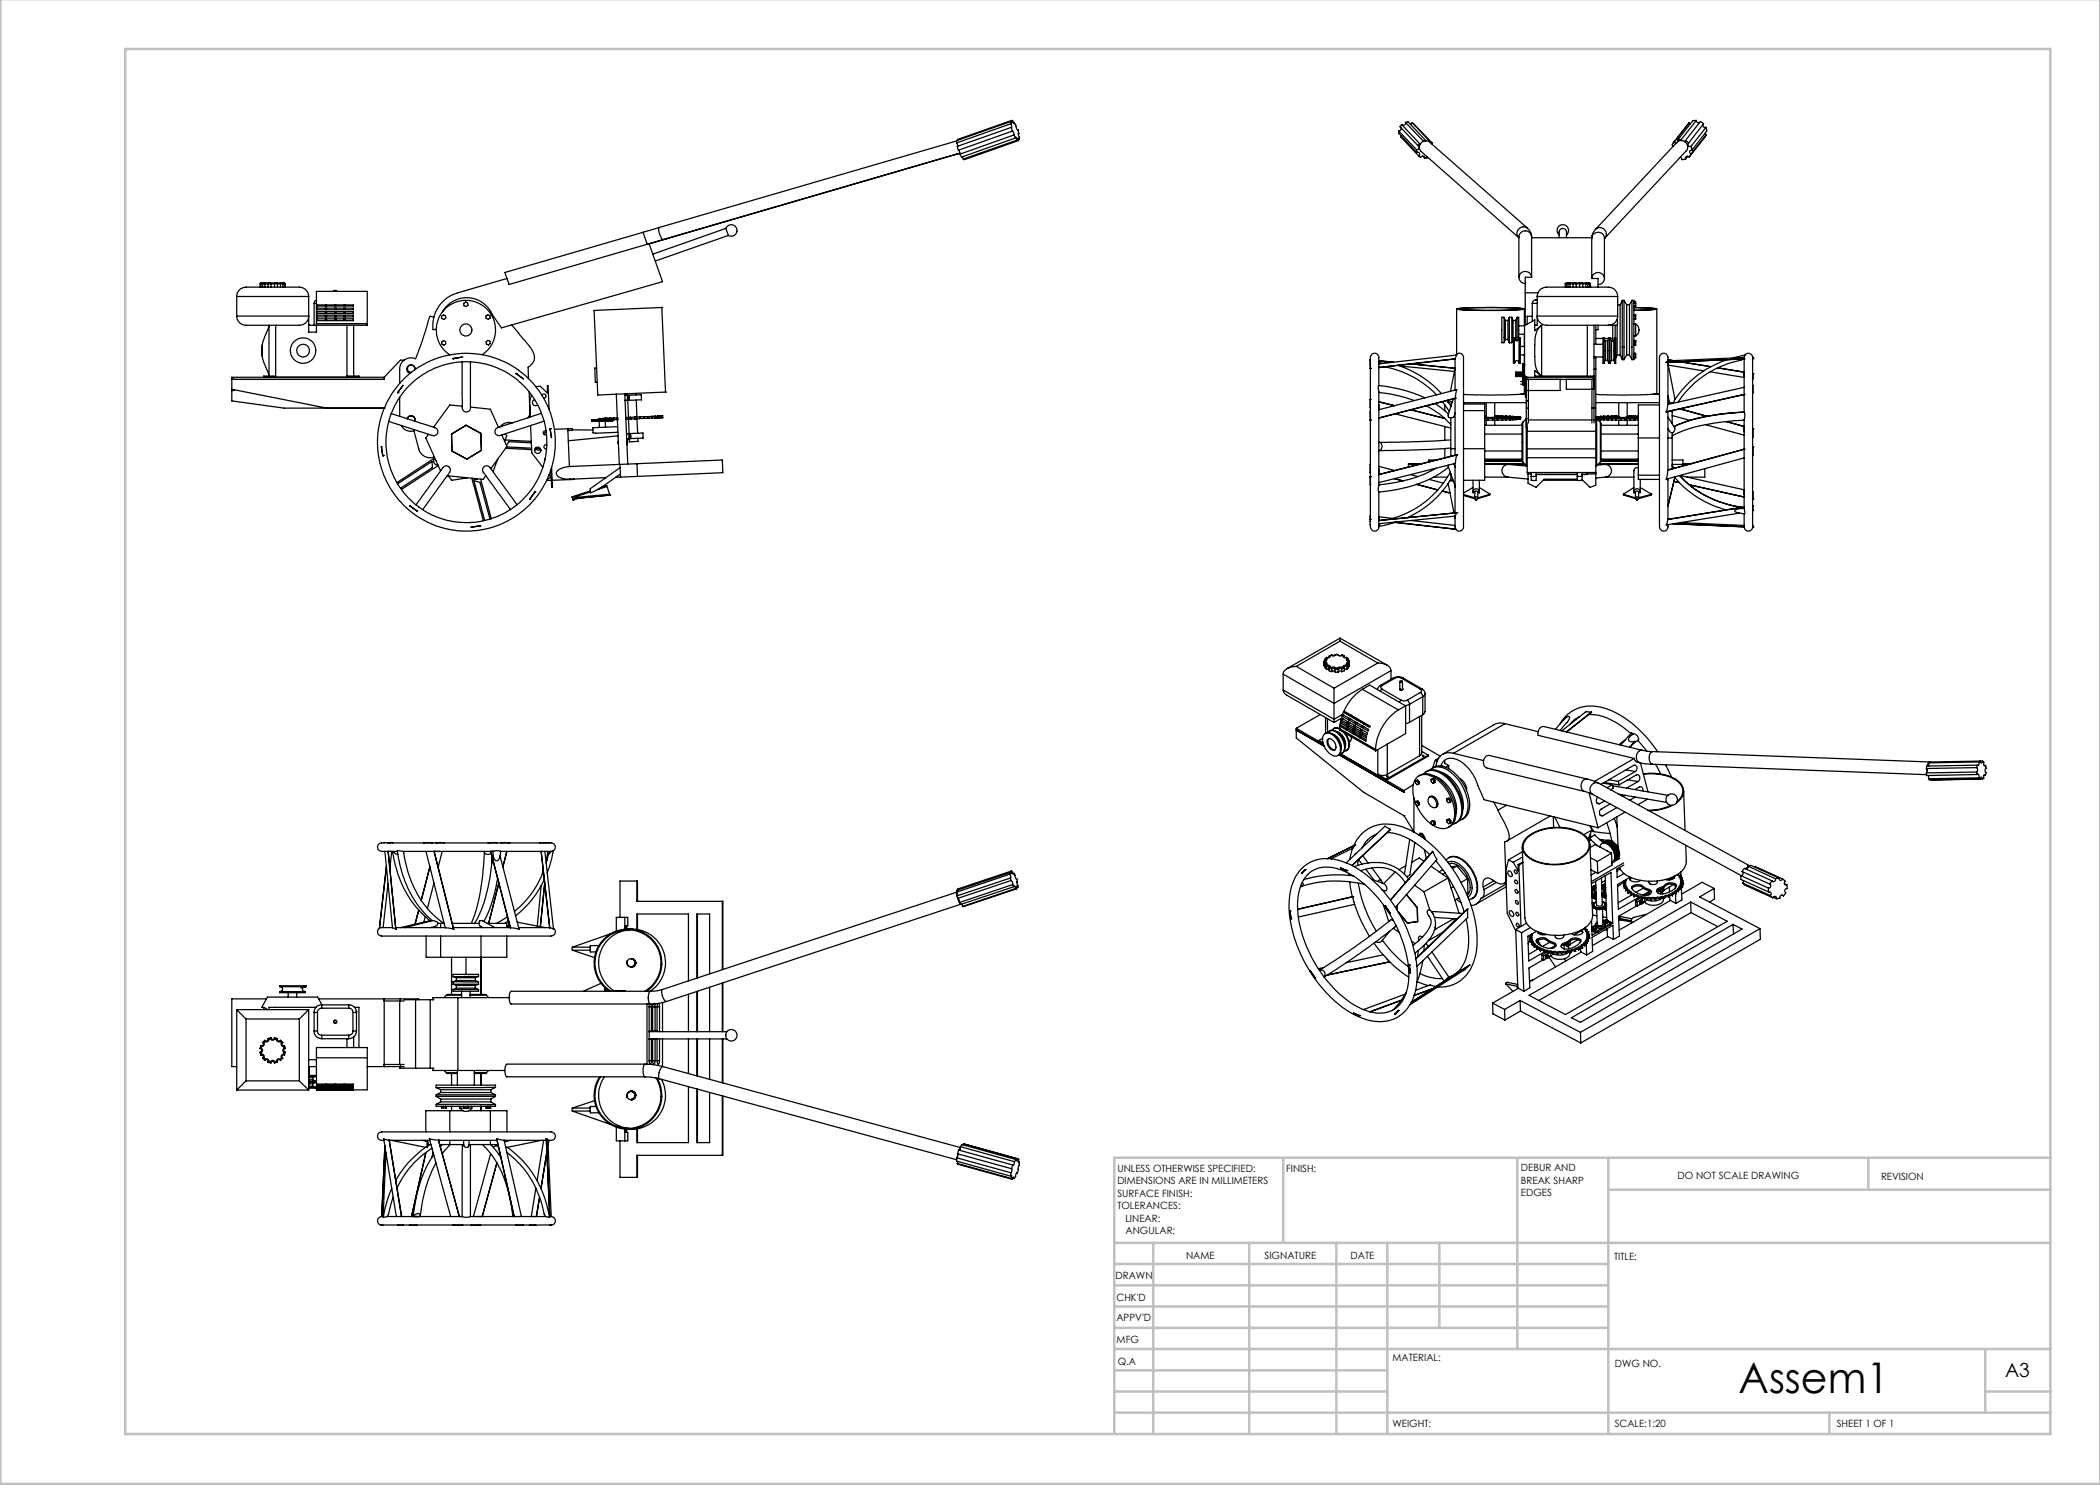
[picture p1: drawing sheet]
<svg xmlns="http://www.w3.org/2000/svg" width="420mm" height="297mm" viewBox="0 0 420 297" stroke-linecap="round" stroke-linejoin="round" font-family="sans-serif">
<defs><g id="words">
<text font-size="8.5" x="347.7" y="278.5">Assem1</text>
<text font-size="3.9" x="401" y="275.4">A3</text>
<g font-size="2">
<text x="223.5" y="234.4">UNLESS OTHERWISE SPECIFIED:</text>
<text x="223.5" y="236.9">DIMENSIONS ARE IN MILLIMETERS</text>
<text x="223.5" y="239.4">SURFACE FINISH:</text>
<text x="257.2" y="234.4">FINISH:</text>
<text x="304.2" y="234.3">DEBUR AND</text>
<text x="304.2" y="236.8">BREAK SHARP</text>
<text x="304.2" y="239.3">EDGES</text>
<text x="335.5" y="235.8">DO NOT SCALE DRAWING</text>
<text x="376.2" y="236">REVISION</text>
<text x="223.5" y="241.9">TOLERANCES:</text>
<text x="225.1" y="244.4">LINEAR:</text>
<text x="225.1" y="246.9">ANGULAR:</text>
<text x="237.2" y="251.8">NAME</text>
<text x="252.9" y="251.7">SIGNATURE</text>
<text x="270.1" y="251.7">DATE</text>
<text x="223.1" y="255.9">DRAWN</text>
<text x="322.8" y="252">TITLE:</text>
<text x="223.3" y="260.1">CHK'D</text>
<text x="223.3" y="264.2">APPV'D</text>
<text x="223.3" y="268.6">MFG</text>
<text x="223.5" y="272.9">Q.A</text>
<text x="278.5" y="272.3">MATERIAL:</text>
<text x="323" y="273.4">DWG NO.</text>
<text x="278.5" y="285.3">WEIGHT:</text>
<text x="323" y="285.4">SCALE:1:20</text>
<text x="367.4" y="285.4">SHEET 1 OF 1</text>
</g>
</g></defs>
<g fill="none" stroke="#c0c0c0" stroke-width=".5">
<path d="M.1 -.1v296.9h419.9M25 9.8h385.1v277h-385.1zM256.6 231.6v17M303.5 231.6v38.2M321.7 231.6v55.2M321.7 237.9h88.4M373.7 231.6v6.3M410.1 231.6h-187.3v55.2M222.8 248.6h187.3M222.8 257.1h98.9M222.8 252.8h98.9M230.6 248.6v38.2"/>
<path d="M249.8 248.6v38.2M267.3 248.6v38.2M277.5 248.6v38.2M287.9 248.6v17M222.8 265.6h98.9M222.8 261.3h98.9M222.8 278.3h54.7M222.8 274.1h54.7M222.8 269.8h187.3M397.1 278.3h13M397.1 269.8v12.7M222.8 282.5h187.3"/>
<path d="M365.9 282.5v4.3"/>
</g>
<g fill="none" stroke="#000" stroke-width=".25">
<path d="M191.3 28.6l.3 .6M191.3 28.2l-59.5 17.3M191.7 30l.3 .8M192 30.6l-59.4 17.3M192 30.7l-58.7 17.1M192.5 31.4l.2 .4M202.1 24.8l.3 .4-.1 .3M202.1 24.8l-10.8 3.8M202.2 24.3l-.1 .5M202.2 24.3l-10.9 3.8v.5M202.3 25.5l.2 .7M202.3 25.5l-10.8 3.8 .2 .8 10.8-3.9"/>
<path d="M202.3 24.1l.1 .5-.2-.3M202.3 24.1l.3 .1 .2 .6 .1-.2M202.3 24.1l-10.8 3.8 .1 .1M202.5 26.2l.3 .8M202.8 27l.3 .6M202.8 27l-10.8 3.8M202.9 24.6l.6 1.4M202.9 24.6l-.2 .1M203.1 27.6l.1-.2 .2 .6M203.1 27.6l-10.8 3.8-.3-.6M203.4 28l.3 .1M203.4 28l-10.7 3.8"/>
<path d="M203.5 26l.3 .7M203.5 26h.1M203.7 28.1l-10.8 3.8-.2-.1M203.8 26.7h-.1v.2l.2 .5-.1 .5M203.8 26.7l-.1 .1M203.8 27.9l-.1-.3v.5M203.8 27.9h-.1M279.8 26.2v.5l3.6 3.8M279.8 26.2l3.5 3.7M280.2 25.6a.48 .48 0 0 1-.4 .6M280.3 27.2l-.1 .2 3.5 3.8M281.1 24.5a.45 .45 0 0 1-.2 .5 .45 .45 0 0 1-.5 0"/>
<path d="M281.1 24.5l.5-.1 3.6 3.7M281.1 24.5l3.6 3.8M282.4 24.5l-.4 .3M282.4 24.5l4 4.1M282.4 24.5l3.6 3.8M283.3 29.9l.1 .6M283.4 30.5a.4 .4 0 0 1 .5 .1 .4 .4 0 0 1-.2 .6M283.6 29.1a.44 .44 0 0 1 .2 .6 .44 .44 0 0 1-.5 .2M283.7 31.2l.2 .1a.26 .26 0 0 0 .3 .2 .26 .26 0 0 0 .2-.2 .38 .38 0 0 1 .4 0 .38 .38 0 0 1 .1 .3M283.9 28.7l-.3 .4M283.9 28.7l.2 .1M283.9 28.7l-3.6-3.7-.3 .4 3.6 3.7"/>
<path d="M284.1 28.8a1.21 1.21 0 0 0 .1 1.5l19.5 17.2M284.5 31.2l.4 .4M284.7 28.3l-.6 .5M284.7 28.3h.1M284.9 28.2l-.2 .1M285.2 28.1l-.3 .1M285.2 28.1h.1M285.2 28.1l.7 .3M285.5 31.4v.2h-.6M285.9 28.4l19.6 17.2M286 28.3v.1M286 28.3l.4 .3"/>
<path d="M286.4 28.6l-.1 .1M335.3 28.6h-.1a.43 .43 0 0 0-.6 0 .43 .43 0 0 0 0 .6h.1M335.5 28l.1 .3M335.6 28.3l-16.5 17.6M336.1 31.5l.2 .1a.36 .36 0 0 0 .3 .4 .36 .36 0 0 0 .3-.1l.2-.1M336.3 27.9v.2M336.3 27.9l-.8 .1M336.3 28.1l-.7 .2M336.3 28.1l.6 .2M336.9 28.3a1.26 1.26 0 0 1 .4 1.9l-16.3 17.4M337.1 28.1l-.2 .2M337.1 28.1l.6 .5"/>
<path d="M337.1 28.1l3-3.8 .3 .2 .3 .3-3 3.8M337.6 31.3l-.5 .5M337.7 28.6a.42 .42 0 0 0 0 .5 .42 .42 0 0 0 .5 .2M337.8 24.6l.3 .2M337.8 24.6l-.2 .2M337.8 24.6l-3.2 4M338.2 29.3l.2 .8M338.2 30.8l-.1 .3a.39 .39 0 0 1-.7 .2 .37 .37 0 0 0-.3 .5M338.4 30.1a.4 .4 0 0 0-.5 .3 .4 .4 0 0 0 .3 .4M339.3 24.1a.44 .44 0 0 0 .6 .4M339.3 24.1l-.8 .1-3 3.8M339.3 24.1l-3 3.8"/>
<path d="M340.6 24.9a.43 .43 0 0 0 .1 .5 .43 .43 0 0 0 .5 .1M341 26.7l.2 .3M341.2 25.5l.1 .7-2.9 3.9M341.2 27l-3.2 4.2M341.2 25.5l-3 3.8M341.2 27l-3 3.8M47.3 59.3a1.87 1.87 0 0 1 1.9-1.9h10.7a1.93 1.93 0 0 1 1.8 1.9M47.3 59.3h14.4M47.3 59.3v3.9M52 56.8h.2M52 56.8v.6M52.2 56.8h.3"/>
<path d="M52.2 56.8v.6M52.3 56.6l-.1 .2M52.3 56.6h.5M52.3 56.6l-.3 .2M52.5 56.8h.5M52.5 56.8v.6M52.8 56.6l-.3 .2M52.8 56.6h.2M53 56.6h.8M53 56.6v.2M53 56.8h.6M53 56.8v.6"/>
<path d="M53.6 56.8h.6M53.6 56.8v.6M53.8 56.6h.3M53.8 56.6l-.2 .2M54.1 56.6l.1 .2M54.1 56.6h.9M54.2 56.8h.7M54.2 56.8v.6M54.9 56.8h.6M54.9 56.8v.6M55 56.6l-.1 .2M55 56.6h.3"/>
<path d="M55.3 56.6l.2 .2M55.3 56.6h.8M55.5 56.8h.6M55.5 56.8v.6M56.1 56.6v.2M56.1 56.8h.5M56.1 56.6h.2M56.1 56.8v.6M56.3 56.6l.3 .2M56.3 56.6h.5M56.6 56.8h.3M56.6 56.8v.6"/>
<path d="M56.8 56.6l.1 .2M56.8 56.6l.2 .2M56.9 56.8h.1M56.9 56.8v.6M57 56.8v.6M61.7 59.3v7.1h1.6v-1.7M66.8 58.3v-.2h.5v.2M101.4 55.7l-9.8 2.9a6.8 6.8 0 0 0-5 7.3h.6M128.6 46.5l-27.6 8 .8 2.4 27.6-8M128.6 46.5l.8 2.4M129.4 48.9l.4-.1 2.7 7.5-32.2 9.3-1.8-2.6a5.6 5.6 0 0 0-4.8-3.5 5.6 5.6 0 0 0-5.2 2.9M131.8 45.5l-3.2 1"/>
<path d="M131.8 45.5a2.6 2.6 0 0 0 .8 2.4M132.6 47.9l-2.7 .9M133.3 47.8l-3.5 1M133.3 47.7v.1M145.2 45.7a1.16 1.16 0 0 1 1.5-.7 1.16 1.16 0 0 1 .6 1.6 1.16 1.16 0 0 1-1.6 .5M145.2 45.7l.5 1.4M145.2 45.7l-14.6 5.1M145.7 47.1l-14.6 5.1M303.7 47.5l.1 .1M305 58.6v6.4M305 58.6h2.6M306.3 47.4a1.95 1.95 0 0 0-1.7-2 1.28 1.28 0 0 0-1.1 .8 1.28 1.28 0 0 0 .2 1.3"/>
<path d="M306.3 55.5a1.24 1.24 0 0 0-1.2-1.3 1.24 1.24 0 0 0-1.2 1.1 1.24 1.24 0 0 0 1 1.4h.1M306.3 47.4a1.27 1.27 0 0 0-1.3-1.2 1.27 1.27 0 0 0-1.2 1.2v8.1M306.3 47.4v8.1M306.3 55.5h-1.3v3.1M306.3 47.6h12M307.4 59.3a1.93 1.93 0 0 1 1.9-1.9h12.4a1.87 1.87 0 0 1 1.8 1.9M307.4 60h-.3a.73 .73 0 0 0-.6 .7M307.4 59.3v5.7h-.4M307.4 59.3h16.1M311.8 47a1.16 1.16 0 0 1-.1-1.7 1.16 1.16 0 0 1 1.7 0 1.16 1.16 0 0 1-.1 1.7M311.8 47.6v-1.2a.74 .74 0 0 1 .8-.7 .74 .74 0 0 1 .7 .7v1.2M313.1 56.8h.1"/>
<path d="M313.1 56.8v.6M313.2 56.8h.4M313.2 56.8v.6M313.3 56.6l-.1 .2M313.3 56.6h.5M313.3 56.6l-.2 .2M313.6 56.8h.4M313.6 56.8v.6M313.8 56.6l-.2 .2M313.8 56.6h.2M314 56.6h.8M314 56.6v.2"/>
<path d="M314 56.8h.6M314 56.8v.6M314.6 56.8h.6M314.6 56.8v.6M314.8 56.6h.3M314.8 56.6l-.2 .2M315.1 56.6h1M315.1 56.6l.1 .2M315.2 56.8h.7M315.2 56.8v.6M315.9 56.8h.6M315.9 56.8v.6"/>
<path d="M316.1 56.6h.2M316.1 56.6l-.2 .2M316.3 56.6l.2 .2M316.3 56.6h.8M316.5 56.8h.6M316.5 56.8v.6M317.1 56.6v.2M317.1 56.8h.5M317.1 56.6h.3M317.1 56.8v.6M317.4 56.6l.2 .2M317.4 56.6h.4"/>
<path d="M317.6 56.8h.3M317.6 56.8v.6M317.8 56.6l.1 .2M317.8 56.6l.3 .2M317.9 56.8h.2M317.9 56.8v.6M318.1 56.8v.6M318.3 55.7a1.23 1.23 0 0 1 1.2-1.3 1.23 1.23 0 0 1 1.3 1.2 1.23 1.23 0 0 1-1.2 1.3M318.3 47.7a1.27 1.27 0 0 1 1.3-1.2 1.27 1.27 0 0 1 1.3 1.2v8M318.3 55.7h1.3v1.7M318.3 47.7v8M319.1 45.9l-.5 .7-.3 1.1"/>
<path d="M319.1 45.9a1.29 1.29 0 0 1 1.7 0 1.29 1.29 0 0 1 .2 1.7M321 47.6l-.1 .1M323.5 59.3v3.9M46.4 77.9l19 3.7M46.8 77.9v.2h-.4M47.3 63.2h14.4a1.87 1.87 0 0 1-1.8 1.8h-10.7a1.81 1.81 0 0 1-1.9-1.8zM52.5 69l-.1 .6 .1 1.7M52.5 69v2.3M53.8 65.1l-1.3 3.9M53.8 65v10.2l-1.3-3.9M55.1 65v10.2h-2.4v.3M61.7 64.9l.3 .1"/>
<path d="M62.8 60.7h.5M62.8 60.7v4.3M63.3 64.7v-6.4h10.1v6.4M63.3 60l-.3 .2-.2 .5M63.3 64.7h10.1M63.4 61h1.7v.2h-1.7zM63.4 61.6h1.7v.3h-1.7zM63.4 62.3h1.7v.4h-1.7zM63.4 63h1.7v.4h-1.7zM63.4 63.8h1.7v.3h-1.7zM65.3 61h1.7v.2h-1.7zM65.3 61.6h1.7v.3h-1.7z"/>
<path d="M65.3 62.3h1.7v.4h-1.7zM65.3 63h1.7v.4h-1.7zM65.3 63.8h1.7v.3h-1.7zM67.2 61h1.6v.2h-1.6zM67.2 61.6h1.6v.3h-1.6zM67.2 62.3h1.6v.4h-1.6zM67.2 63h1.6v.4h-1.6zM67.2 63.8h1.6v.3h-1.6zM69 61h1.7v.2h-1.7zM69 61.6h1.7v.3h-1.7zM69 62.3h1.7v.4h-1.7zM69 63h1.7v.4h-1.7z"/>
<path d="M69 63.8h1.7v.3h-1.7zM69.4 65v10.2h2.4v.3M70.7 65v10.2M73.4 64.7v.3h-11.7M76.8 75.5h-30.4v4.7l10.4 1.4h20M76.8 75.5v.4h-30.4M79.6 78.5h.1M79.9 79.4v3.9M80.6 77.1l-1 1.4zM80.8 72h-.7l-3.3 3.5M82.9 74a.73 .73 0 0 0-.5-1 .73 .73 0 0 0-.9 .7 .73 .73 0 0 0 .8 .8M83 73.9a.85 .85 0 0 0-.7-.9 .85 .85 0 0 0-.9 .7 .85 .85 0 0 0 .7 1"/>
<path d="M86.8 63.4l-.8-.2-.1 .2-1.7 5.4-1.1 3a2.29 2.29 0 0 0-3.2 2v2.9M88.3 63.2l.4-.2 .4 .2v.4l-.3 .3-.5-.2zM88.3 68.4l.4-.3 .4 .2v.5l-.3 .2-.4-.2zM88.7 62.1v.1M90.6 71.7h.1M92.4 71.4h.1M92.4 71.4l-1.8 .3M92.4 72.4l.1 9.2M92.7 60.7l.4-.3 .4 .2 .1 .5-.4 .2-.4-.2zM94.1 72.4v9.2a.81 .81 0 0 1-.8 .8 .81 .81 0 0 1-.8-.8M96.4 70.9a5.9 5.9 0 0 0 1.2-8.8 5.9 5.9 0 0 0-8.9 0 5.9 5.9 0 0 0 1.3 8.9M97.2 63.2l.4-.2 .4 .1v.5l-.4 .2-.4-.1z"/>
<path d="M97.2 68.3l.4-.2 .4 .2v.4l-.3 .3-.4-.2zM102.3 65l2.3 2.7a7.8 7.8 0 0 1 2.3 3.6l-.2 1-1.1 1.1 .1 2.3M103.2 74.7h.1M103.2 74.7l1.5 1M104.7 75.7l-.1 .1M105.8 78.4l.2 3.3a2.5 2.5 0 0 1-.4 1.9M106.3 78.9l-.4 1.5 .1 3M106.9 79.9a.64 .64 0 0 0-.3 .9 .64 .64 0 0 0 .9 .2M107.1 77.3h1l1.4 1.3v-1.5h.1l.2 4.8M108.4 79.1a.43 .43 0 0 1 .5-.3 .43 .43 0 0 1 .3 .5 .43 .43 0 0 1-.5 .4M119.3 73.6h-.3l.1 2.9h.4M123.3 78.8l.6 14.1"/>
<path d="M125 78.8l.6 14M125 78.8h-1.7M125.5 79.1h-.5l3.2-.2 .1 1.1-2.8 .1M125.5 78.7v.4M125.5 79.1v1M125.5 79.3h.3v.2M125.8 79.5l-.3 .1M125.8 79.5v.4h-.3M127.2 78.7v.3M132.4 61.5l-13.6 .6 .8 16.9 3.7-.2M132.4 61.5h.1M132.4 61.5l.7 16.9"/>
<path d="M133.1 78.4h.1M133.1 78.4l-8.1 .4M274 73.7h.1M274 79.9h.1M274 72h.1M274 72.6h.1M274 72v.6M274 73v.7M274 79.9l.1 1.7M274 73h.1M274.1 73.7v8.7M274.1 73v.7"/>
<path d="M274.1 73.7h.1M275.8 72.8a2.09 2.09 0 0 0-.6-2.1 1.13 1.13 0 0 0-1.1 1.6v.7M275.8 78.4v3.5M275.8 73.5v3.6M275.8 77.1a28.4 28.4 0 0 1 9.1 2.5M275.8 78.4a33.4 33.4 0 0 1 7.1 1.7M275.8 77.1l-.2 .4 .2 .9M275.8 72.1l.4 .1M275.8 72.8v.7M275.8 72.3l.4 .4M275.8 72.3l2 .2M275.8 72.3v.5"/>
<path d="M277.1 73.3a20.2 20.2 0 0 1 10.2 5.6M278.7 72.4l-2.9-.3 2.8 .4M279.6 73.1a19.5 19.5 0 0 1 8.7 5.6M280 73.2l10.9 1.1M282.1 72.8l8.9 .9-.9 4.5M290.7 79.8l-1.1 3.2a.63 .63 0 0 0 .5 .6 .63 .63 0 0 0 .6-.2l.3-.8M291 71.8v6.2M291 79.7v11.3M291.1 79.7h.1M291.1 79.7l.3-1.8-15.6 4M291.1 71.8l.3-.8-15.6 1.8M291.1 71.8l-15.3 1.7"/>
<path d="M291.1 79.7l-15.3 3.9M291.2 71a.9 .9 0 0 1 1.1-.2 .9 .9 0 0 1 .4 1.1v31.8a3.5 3.5 0 0 1-.3 2.3 .96 .96 0 0 1-1.1-.1 .96 .96 0 0 1-.3-1.1v-1.6M291.3 61.8l2.3-.2 5.6-.1 4.7 .1 1 .2-3.1 .3h-5.7l-3.5-.1zM291.3 61.8v9.1M291.5 61.8l3.8-.3 7.1 .1 2.3 .2-.9 .1-3.9 .2h-5.3zM300.8 63.5v5M300.8 63.5h-.4v5h.4l.3-.6M300.8 63.5l.3 .6M301.1 64.1v3.8M301.1 64.1h.5M301.1 67.9h.5M301.6 64.1v3.8"/>
<path d="M301.6 67.9l.3 .6h.5l.2-.6M301.9 63.5v5M301.9 63.5h.5M301.9 63.5l-.3 .6M302.4 63.5v5M302.4 63.5l.2 .6M302.6 64.1v3.8M302.6 64.1h.5M302.6 67.9h.1M302.7 67.6a.42 .42 0 0 1 .2 .6v4.5h-.2zM302.9 67.8h.1M302.9 72.4h.1"/>
<path d="M302.9 72.5h.1M302.9 67.8a.51 .51 0 0 0 .4 .4 .51 .51 0 0 0 .5-.4M302.9 72.5a.51 .51 0 0 1 .4-.4 .51 .51 0 0 1 .5 .4M302.9 67.9h.2M303.1 64.1v3.8M303.1 74.6v.2M303.1 75h.1M303.1 75v.1M303.1 74.5h.1M303.1 75.2l1.4 .1M303.1 67.9l.1 .2M303.1 74.6h1.4"/>
<path d="M303.1 74.8h1.4M303.1 75h1.4M303.1 75.1h1.4M303.1 74.5v.1M303.1 74.8v.2M303.1 75.1v.1M303.1 74.5h1.4M303.1 75.2h1.4M303.4 63.5v4.7M303.4 63.5h.3v4.5M303.4 63.5l-.3 .6M303.7 65.2h1.2"/>
<path d="M303.7 66.8h1.2M303.8 72.5h.1M303.8 67.8h.1M303.8 67.6a.37 .37 0 0 1 .3 .6v4.5h-.3zM304.1 71h.8M304.1 69.3h.8M304.1 78.8h1M304.1 76.8h.4M304.1 76.3h.4M304.5 72.8h.1M304.5 72.8v4.2M304.7 72.8h.1"/>
<path d="M304.7 77h.1M304.7 72.8v4.2M304.7 72.8l.1 .2M304.7 78.8h.4M304.8 76.8h.2M304.8 73h.1M304.8 73v3.8M304.8 76.8l-.1 .2M304.9 76.8v1.9l-.1 .1-6 .2-6.1-.1M304.9 61.8v3.4M304.9 66.8v2.5M304.9 71v2"/>
<path d="M305 75.2v1.6M305 76.8l.1 .1M305.1 75.3v4.1h.2M305.3 75.5h13.5M305.3 75.9h13.5M305.3 75.4v10.2h.1M305.7 75.9v8.7M306.5 63.2h-1.1v1.6M306.5 60.7h.9M306.5 60.7v3.5M307 65v1.1l1.3-1M307 65v-1l-2.1 1.1v10.1l.5 .3"/>
<path d="M307 75.2h11.8M308.3 65.1a3.7 3.7 0 0 0-1.3 3.3v2.3a5.6 5.6 0 0 0 1 4.3l.3 .2M308.3 75.2l-1.3-1.1v1.4M308.3 65.1v10.1M312 75.9v2.2h-6.7M313.3 75.9v2h5.5M317.5 65v10.2M318.4 75.9v8.7M318.8 71.6h.4v2.2M318.8 71.4h1.8M318.8 68.9h1.8M318.8 65v19.6"/>
<path d="M318.8 73.8h.4M319.2 65v3.9M319.2 67.7h1.4M319.2 71.4v.1M319.2 73.8v10.2M319.6 65v.9h-.4M320.8 67.6v5.1M320.8 67.6a.44 .44 0 0 0-.2 .7v4.4h.2M320.8 67.6l.3 .6M320.8 67.7h.9M321.1 68.2v3.8M321.1 72h.4"/>
<path d="M321.1 72l-.3 .7M321.1 68.2h.4M321.5 68.2v3.8M321.5 72l.3 .7M321.8 67.6v5.1M321.8 67.6h.2M321.8 72.7h.2M321.8 67.6l-.3 .6M322 67.6v5.1M322 67.6l.3 .6M322 67.7h.5M322.3 68.2v3.8"/>
<path d="M322.3 72h.5M322.3 72l-.3 .7M322.3 68.2h.5M322.5 65v3.2M322.8 68.2v3.8M322.8 72l.2 .7M323 67.6v5.1M323 67.6a.44 .44 0 0 1 .1 .7v4.4h-.1M323 67.6l-.2 .6M323 65v2.6M323.4 65v6M323.4 71l-.3 .6"/>
<path d="M323.4 71h.6M323.5 63.2a1.81 1.81 0 0 1-1.8 1.8M323.5 63.2h-16.1a1.87 1.87 0 0 0 1.9 1.8h14.2l-.1-1.2M323.5 61h.5M324 61l.5-.9v11.8l-.5-.9M324 61v10M324.4 71.9h.4M324.4 60.1h.4M324.8 60.1v11.8M324.8 60.1l.5 .9M325.3 61v10M325.3 71l-.5 .9"/>
<path d="M325.3 61h.6M325.3 71h.6M325.9 61v10M325.9 71l.5 .9M326.4 60.1v11.8M326.4 60.1h.4v11.8h-.4M326.4 60.1l-.5 .9M326.8 62.1l4.4-.3-1.1-.2-3.3-.1 4.6 .3-1.4 .2-3.2 .1M326.8 70.7h.3v.9h-.3M326.8 67.2h.3M326.8 64.8h.3M326.8 71.4h.3"/>
<path d="M326.8 63.2h.3M326.8 60.4h.3v.9h-.3M326.8 63h.3v.9h-.3M326.8 68.1h.3v.9h-.3M326.8 63.7h.3M326.8 63h.3M326.8 68.4h.3M326.8 68.8h.3M326.8 60.7h.3M326.8 61.1h.3M326.8 70.9h.3M327.1 64.8a1.41 1.41 0 0 1 0 2.4"/>
<path d="M327.1 64.8v2.4M330.6 78.8h1.3M331.2 78.8h.7M331.4 61.8v16.9l-1.7 .2-4.4 .1-6.1-.1M333.6 72.2a1.03 1.03 0 0 0-.2-1.2 1.03 1.03 0 0 0-1.1-.2 2.45 2.45 0 0 0-.4 2.1v30.5a5 5 0 0 0 .2 2.5 .9 .9 0 0 0 1.2 .1 .9 .9 0 0 0 .3-1.1M333.6 72.5v8.4M333.6 79.1l.3 1.3a.61 .61 0 0 0 .7 .2 .61 .61 0 0 0 .4-.7M333.6 72.7l1.4 7.2M333.7 73l7.1 1.2M333.7 79.7v1.2M334.5 72.1l-.9-.1 1 .1M336 72.4l6.2 .9"/>
<path d="M342 74.4l6.8 1.1M343.5 73.6l5.3 .8M345.4 71.9a20.2 20.2 0 0 0-10.4 8M348.4 71.8v.1a20.9 20.9 0 0 0-11.9 7.3l-.9 1.2M348.8 78.9h.1M348.8 71.8h.1M348.8 78.9v3.5M348.8 71.8v5.7M348.8 77.5l-15.2 3.4-.4 1.5M348.8 71.5l-15.2 .7-.4 .3M348.8 71.5v.3M348.8 74.4v.8"/>
<path d="M348.8 77.5v1.4M348.8 71.8l-15.6 .7M348.8 78.9l-15.6 3.5M349 71a.85 .85 0 0 1 .9-.3 .85 .85 0 0 1 .6 .7M349 71l-2.5 .6M349 71l-.2 .5M350.5 71.7v5.4M350.5 78.5v10.9M350.5 78.5h.1M350.5 71.7h.1M350.5 71.4v.3M350.5 74.7h.1"/>
<path d="M350.5 77.1v1.4M350.5 71.4l.1 .3M350.6 71.7h.1M350.6 74.7h.1M350.6 74.7l-.1 1M76.3 89.4h.1M76.3 89.4l.3 1.7M76.6 91.1h.1M76.8 81.6h.1M78.2 82.7l8.8 2.8a.81 .81 0 0 1 .5 1.1 .81 .81 0 0 1-1 .5l-8.7-2.8M79.5 96.8l6.9-4.5 .1 1.2-6.4 4.1M80.2 85.1a2.23 2.23 0 0 0 2.6 1.1l.9 3.6a2.33 2.33 0 0 0 3.2 1.6"/>
<path d="M81.4 83.7a.85 .85 0 0 1 1-.5 .85 .85 0 0 1 .6 1M81.5 83.8a.73 .73 0 0 1 .9-.6 .73 .73 0 0 1 .5 1M85.7 86.9l-.5 .7 2.9 6.6M86.6 91.5l.6 .7M86.8 91.7l-7.4 4.8M86.9 91.7a.81 .81 0 0 0-.1 .9 .81 .81 0 0 0 .8 .4M87.6 93.1l-7.3 4.8M89.4 95.1l7.2 .8 .6-.8M89.6 95.2l.8 .9 3.1-.5M90.3 86.8l2.9-1.7 3 1.6 .1 3.4-2.9 1.7-3-1.6zM92.5 81.2l-2.5-.2-3.3 4.4M94.1 81.4l4 .4 1.6 3.7"/>
<path d="M94.4 95.7l2.3 8.5M94.5 95.7a.86 .86 0 0 0 1 .1M96.1 95.8l2.1 7.9M99.6 91.8l-1 2.5M100.4 87l1 2.3-3.2 4.4M101 88l5.3 .3M101 86.8l.4 .4-.5 1M101.1 89.7l5.2 .2M101.3 89.4l5 .2M102.5 84.6a2.43 2.43 0 0 0-2.5 .8M106 99.8h.1M106.1 85.1l.3 5.5 2.1 2.8"/>
<path d="M106.3 88.6l-4.5-.3-.5 .8M106.9 90h1.3M107 98.4h.1M107 98.4l-1 1.4M107.1 89.7h1M108.3 82.7l-8.7 2.8a.83 .83 0 0 0-.6 1 .83 .83 0 0 0 1 .6l8.8-2.9M108.7 84.3h.1M109 91.7l-.1 .5M109.2 86.1a.43 .43 0 0 0-.5 .5 .43 .43 0 0 0 .6 .3M109.3 86.4l-.4 .2v.3M109.3 96.1h1M109.4 89a.43 .43 0 0 0-.6 .3 .43 .43 0 0 0 .5 .5"/>
<path d="M109.8 94.9a.42 .42 0 0 1 .2 .6 .42 .42 0 0 1-.5 .2M110 85.8h.1M110 85.8l.3 1.7M110.2 94l.1 3M110.3 87.5h.1M110.3 93.5l.2 3.5M110.3 97h.2M110.3 97v.5h.2v-.5M113.6 85.8l-2.7 .1M113.6 85.8l.3 7.5M113.6 85.8l.8-.1v.4h-.8M113.9 93.3a2.87 2.87 0 0 0-2.6 1.2 1.12 1.12 0 0 0 1 1.1l1.7 .2"/>
<path d="M113.9 93.3h.1M114 95.8h.1M114 95.8v.1M114.4 86h4.2M114.5 99.6l.1 .4M114.8 95.8l-4.3 .3M115.9 99.6l-1.3 .4M118.1 98.2l-3.7 1.2 .1 .2M118.1 98.4l-3.6 1.2M118.5 84h.1M118.5 84.3h.1M118.5 84v.3"/>
<path d="M118.6 84h.1M118.6 84.3h.1M118.6 84v.3M118.7 84.3h.2M118.7 84.3h.1M118.7 84h.1M118.7 84v.3M118.9 83.9h.2M118.9 84.3h.1M118.9 83.9h.1M118.9 83.9l-.2 .1M118.9 83.9v.4"/>
<path d="M118.9 84.3h.2M119.1 83.9h.1M119.1 83.9v.4M119.1 83.9h.3M119.1 84.3h.1M119.4 84.2h.1M119.4 83.9h.1M119.4 84.2l-.3 .1M119.4 83.9v.3M119.4 84.2h.3M119.7 83.9h.1M119.7 83.9h-.3"/>
<path d="M119.7 83.9v.3M119.7 83.9h.3M119.7 84.2h.1M119.7 84.2h.3M119.8 84.2l.1 1.3M120 83.9v.3M120 83.9h.1M120 83.9h.3M120 84.2h.1M120 83.9l.1 .3M120.3 97.4l-.7 .5M120.3 84.2h.1"/>
<path d="M120.3 83.9h.1M120.3 84.2h-.2M120.3 83.9v.3M120.4 84.2h.3M120.6 83.7h.2M120.6 84h.2M120.6 83.7h.1M120.6 84h.1M120.6 83.9h-.2M120.6 83.7v.3M120.6 84l.1 .2M120.7 84.2h.1"/>
<path d="M120.8 84h.3M120.8 83.7h.1M120.8 84h.1M120.8 83.7v.3M121 84.2h-.3M121 84.2h.1M121 84v.2M121 84.2h.3M121 84.2l.1 1.2M121.1 83.7h.4M121.1 83.7h.1M121.1 84h.1"/>
<path d="M121.1 83.7h-.3M121.1 83.7l-.1 .5M121.1 83.7h-.8a.4 .4 0 0 0-.6 .2M121.2 95.5l-7.2 .3M121.2 97.2l.1 .1-1.7 .6M121.2 97.2l-.9 .2M121.2 97.2l.2-.1 .5 1.7M121.3 84.2h.1M121.3 84.2v-.2l.1 .2M121.4 84.2h.2M121.5 84h.5M121.5 83.7h.1"/>
<path d="M121.5 84h.1M121.5 84h-.4M121.5 83.7v.3M121.6 84.2h.1M121.6 84.2v-.2v.2M121.8 84.1l-.2 .1M121.8 84.1h.1M121.8 84.1v-.1l.1 .1M121.9 84.1h.2M121.9 98.8l-7.4 .8M121.9 98.8l.1 .2M122 99l-7.1 .7-.3 .3"/>
<path d="M122 99h.1M122 99l-6.2 .6M122 83.6h.1M122 84h.1M122 83.6l-.5 .1M122 83.6l.1 .4M122 83.6l.1 .5M122.1 84.1h.1M122.1 84v.1M122.2 84.1h.1M122.2 84v.1M122.3 84.1h.1"/>
<path d="M122.3 84v.1M122.4 84v.1M122.4 84.1h.1M122.7 83.6h.1M122.7 84h.1M122.7 83.6h-.7M122.7 84h-.6M122.7 83.6v.4M123.4 83.6h.1M123.4 83.9h.1M123.4 83.6h-.7M123.4 83.9l-.7 .1"/>
<path d="M123.4 83.6l.1 .3M123.5 83.9h.1M123.5 85.3l-4.9 .2v1.1l5-.1M123.6 87.2l-9.9 1M123.6 88.3v.3h.1M123.9 92.9l-10 .4M123.9 92.9h.1M124 92.9l20.5-.9 .1 2.5-20.5 .9M124 92.9l.1 2.5M124 93.5l-6 4.3 .1 .8 1.5-.7M124.1 94.8l-3.8 2.6M124.1 95.4l-1 .1"/>
<path d="M125 80.1h.5M125.1 83.5h.1M125.2 83.9h.1M125.2 83.5v.4M125.3 88.2h.2l-.1 .4M125.3 87.7h.5M125.4 88.6h.1M125.4 88.6v.3M125.5 80.1h.1M125.6 80.1l.1 3.4M125.7 83.8l.1 2.9M125.8 86.7l2.8-.1v1l-2.8 .1"/>
<path d="M125.8 86.7h-.5h.5M125.8 86.7v1M125.8 86.7h.1M125.8 86.9h.3l.1 .3M125.8 87.7h.1M126 83.5h.1M126 83.5h-.8M126 83.5l.1 .3M126.1 83.8h.1M126.1 83.8l-.9 .1M126.1 83.5v.3M126.2 87.2h-.4"/>
<path d="M126.2 87.2v.3h-.4M127 83.4l-.9 .1M127 83.8h-.9M127 83.4h.1M127 83.8h.1M127 83.4v.4M127.2 80l.2 3.4M127.4 83.7l.1 2.9M127.4 92.7l.1 2.6M127.6 87.7v.6l-1.6 .1-.1-.7M127.9 83.4h-.9M127.9 83.7l-.9 .1"/>
<path d="M127.9 83.4h.1M127.9 83.7h.1M127.9 83.4v.3M127.9 83.4l.1 .3M128.8 83.4h-.9M128.8 83.7h-.8M128.8 83.4h.1M128.8 83.7h.1M128.8 83.4v.3M129.6 83.3l-.8 .1M129.6 83.3h.1M129.6 83.3v.3"/>
<path d="M129.6 83.6l-.8 .1M129.6 83.6h.1M130.4 83.3h-.8M130.4 83.6h-.8M130.4 83.3h.1M130.4 83.6h.1M130.4 83.3v.3M130.4 83.6h.7M131 83.3h-.6M131 83.3h.1M131 83.3l.1 .3M131.1 83.6h.1"/>
<path d="M131.1 83.3v.3M131.6 83.2l-.5 .1M131.6 83.6h-.5M131.6 83.2h.1M131.6 83.6h.1M131.6 83.2h.4M131.6 83.2v.4M132 83.5l-.4 .1M132 83.2h.1M132 83.5h.1M132 83.5h.3M132 83.2v.3"/>
<path d="M132.3 83.2h-.3M132.3 83.2h.1M132.3 83.2v.3M132.3 83.5h.2M132.4 83.2h.1M132.4 83.2l.1 .3M132.5 83.5h.1M274 94.5h.1M274 82.4h.1M274 84h.1M274 82.4v1.7M274 92.8v1.7"/>
<path d="M274 95.4v1.6M274 92.8h.1M274.1 84v11.4M274.1 97v6.9M274.1 95.4h.1M274.1 95.4l-.1 1.6M274.1 82.4v1.6M274.1 84h.1M275.8 83.6v11.3l15.6-3.9M275.8 98.4v5.7M275.8 96.5v.5M275.8 88.5a.86 .86 0 0 1 .6 .8 .86 .86 0 0 1-.6 .8l9.6-.2 4.8-.3"/>
<path d="M275.8 97l-.2 .9 .2 .5M275.8 83.6h.1M275.8 80.9v2.7M275.8 93.8v2.7M275.8 80.4l3.1 .7M275.8 93.3l3.2 .8M279 82.8l11.2 2.8M280.6 96.2l-1.7-.5 1.7 .5M281.7 92.9h2.1M282.1 81.9l6.8 1.8M282.2 81.9l6.7 1.8M282.2 94.9l1.4 .4"/>
<path d="M284.4 92.7h-2.7v.7M285.2 81.1a15.4 15.4 0 0 1 5 3.8M285.8 95.9l2.8 .7M286.7 95.4h2.8M287 80.7l2.7 2.1M287.2 93.7a30 30 0 0 1-11.4 3.3M287.3 92h-1.5v.4M287.5 98l-4.2-1.1 4.2 1.1M288.5 80.3l1.3 2M289 81v1.2M289 85.3v2.7M289 89.7v1.9"/>
<path d="M289.4 80.1l.3 .4M289.5 96.8l.2 .1M289.6 93l1.4 4.2M289.6 96.7l1.2 5.9M289.7 93.4a22.7 22.7 0 0 1-12 4.8l-1.9 .2M289.7 80.5l.5 .7M289.7 80l-.1 .4M290 98.6l-1.5-.4 1.5 .4M290.1 94.4a19.3 19.3 0 0 1-12.2 9.5M290.2 88l-6.5 .3-7.9 .2M290.2 83.5v7.8M290.2 95.9l-.2 .3"/>
<path d="M290.2 94.8v1.3h.4M290.2 89.7h.8M290.3 80.8h-.1v.5M290.4 80.4l-.3-.1-.4 .2M290.7 96.2h-.1a.63 .63 0 0 0-.9 .4 20.3 20.3 0 0 1-8.2 6.9M290.8 92.7l.2 .7M290.9 96.8l.1 .6M291 97.2h.1M291 92.7v9.9M291.4 91h.1M291.4 91l-.3 1.7-15.3 3.8M291.4 91l-15.6 3.9"/>
<path d="M292.7 99.1l2.2 .6 .3 .3M292.7 80.8h4.2v15.3h-4.2M292.7 98.9l2.3 .7M292.7 80.5h12.6M292.7 89.7h4.2M292.7 82.1h4.2M294.6 96.1v2.3M294.6 97.5l-1.9 1.1M295 98.4l.2-.2 .4 .2M295 99.6a.33 .33 0 0 1 .3-.2 .33 .33 0 0 1 .3 .2M295 98.4l-.4 .2a.63 .63 0 0 1 .7-.8 .63 .63 0 0 1 .5 .8l-.2-.2M295 98.4v1.2"/>
<path d="M295 99.6l.2 .4M295.6 98.4v1.2M295.6 99.6l-.4 .4M295.9 96.1v2.3M295.9 97.5l2.1 1.3M296.9 83.7h.7M296.9 83.2h.4M296.9 83.3h.4M296.9 83.5l3.8 .1h-3.8M296.9 84h.7M296.9 92.9h8.1M296.9 90.2h7.5"/>
<path d="M296.9 86.8h7.5M296.9 85.1h7.5M296.9 91.8h7.5M296.9 83.4h.4M296.9 92.7h7.9M296.9 92.3h7.5M296.9 92h7.5M296.9 92.1h7.5M296.9 92.2h7.5M296.9 95.4h4.7M297.3 80.5v3h.6h1v-3M297.3 84v1.1"/>
<path d="M297.6 83.7h.1M297.6 84h.1M297.6 83.7v.3M297.6 83.7h1M297.6 84h1M298 98.8l-.1 .2-2.3 .7-.4 .3M298 98.8l-2.4 .8M298.6 83.7h.9M298.6 83.7h.1M298.6 84h.1M298.6 84h.9M298.6 83.7v.3"/>
<path d="M298.9 83.3h1.3l-1.3 .1M298.9 84v1.1M299.5 83.2h-.6M299.5 83.2h.1M299.5 83.2h.9M299.5 83.7h.1M299.5 84h.1M299.5 84h.9M299.5 83.7v.3M300.4 83.2h.1M300.4 83.2h.8M300.4 83.7h.8"/>
<path d="M300.4 83.7h.1M300.4 83.7h-.9M300.4 84h.1M300.4 84h.8M300.4 83.7v.3M300.4 83.4h2.6l-2.2 .1h-.4l.2-.1zM300.6 83.4v.1M301.2 83.7h.1M301.2 84h.1M301.2 83.7v.3M301.2 83.2l.7 .1M301.2 84h.7"/>
<path d="M301.2 83.2v.1M301.7 92.9a1.27 1.27 0 0 0-1.3 1.2 1.27 1.27 0 0 0 1.2 1.3l4 .4M301.8 92.9l3.6 .3M301.9 83.3h.1M301.9 83.3h-.1h.8M301.9 83.6h.1M301.9 83.6l-.7 .1M301.9 84h.1M301.9 84h.7M301.9 83.6v.4M302.6 83.3h.1M302.6 83.6h.1"/>
<path d="M302.6 83.6h-.8h.1M302.6 84h.1M302.6 83.6v.4M302.6 83.3h-.2h.7M302.6 83.9h.5M303.1 83.3h.1M303.1 83.3h-.2l.7 .1M303.1 83.6h.1M303.1 83.6h-.7h.2M303.1 83.9h.1M303.1 83.9h.5M303.1 83.3v.1"/>
<path d="M303.1 83.6v.3M303.6 83.4h.1M303.6 83.4h-.3h.5M303.6 83.4l.4 .1zM303.6 83.5h.1M303.6 83.5l-.7 .1h.2M303.6 83.9h.1M303.6 83.9h.2M303.6 83.5v.4M303.8 83.4h.1M303.8 83.4h-.3h.5M303.8 83.5h.1"/>
<path d="M303.8 83.5h-.5h.3M303.8 83.9h.1M303.8 83.8h.2M303.8 83.5v.4M304 83.4h.1M304 83.5h-.5h.3M304 83.8h.1M304 83.4v.4M304.6 84.5l-.2 .2v7.5l.2 .2M304.6 84.5v7.9M304.6 92.4l.7 .7M305.3 83.7h.1"/>
<path d="M305.3 83.7v9.4M305.3 81.6h.4M305.3 83.7l-.7 .8M305.3 93.1h.1M305.3 80.2h.4M305.4 84.6v1.7M305.4 89.8v1.7M305.4 91.5v3h13.8M305.4 86.3h13.8M305.4 91.5h13.8M305.4 89.8h13.8M305.4 86.3v3.5"/>
<path d="M305.6 94.8h.6M305.6 94.5v2.2l1.6 .8 1.6-1.7h6.7M305.7 84h12.7M306.2 95.3v.8h1v-.8M306.2 95.3h1M306.2 94.5v.8M307.2 94.5v.8M307.2 94.9h8.3M308.6 96.1h6.9M315.5 95.3v.8h.9v-.8M315.5 95.3h.9M315.5 94.5v.8"/>
<path d="M316.4 94.5v.8M317.4 94.8h1.8M317.4 94.5v.4h-1M318.4 81.6h.1M318.4 81.6h.4M318.8 81.6h.1M318.8 84h.4M319.2 84v2.3M319.2 89.8v1.7M319.2 91.5v3M319.2 83.5l.6 .1h-.3M319.2 83.5h.1"/>
<path d="M319.2 93.1h.1M319.2 83.7h.1M319.2 86.3v3.5M319.2 94.5v2.5l-1.2 .5-1.6-1.6M319.2 80.5h12.7M319.3 83.7v9.4M319.3 83.7l.8 .7M319.5 83.6h.1M319.5 83.3h.3l-.6 .1M319.5 83.9h.1M319.5 83.3v.1M319.5 83.6v.3"/>
<path d="M319.5 83.6h.8h-.2M319.5 83.9h.6M319.6 92.9h8.1M319.7 83.4l1.9-.1 .6 .1h-.1l.2 .1zM319.8 92.7h7.9M320.1 84.4l.1 .3v7.5l-.1 .3M320.1 83.6h.8h-.2M320.1 83.6h.1M320.1 83.3h.2h-.8M320.1 83.3h.1M320.1 84h.6M320.1 84h.1"/>
<path d="M320.1 84.4v8.1M320.1 92.5l-.8 .6M320.1 83.6v.4M320.2 92.3h7.5M320.2 92.2h7.5M320.2 90.2h7.5M320.2 86.8h7.5M320.2 85.1h7.5M320.2 91.8h7.5M320.2 92h7.5M320.2 92.1h7.5M320.7 83.3h.2h-.8"/>
<path d="M320.7 83.6h.1M320.7 83.3h.1M320.7 83.6v.4M320.7 83.6l.8 .1M320.7 84h.8M320.9 92.9l-1.4 .1M321 92.9a1.27 1.27 0 0 1 1.3 1.2 1.27 1.27 0 0 1-1.2 1.3l-1.9 .2M321.1 95.4h5.7M321.5 83.7h.8M321.5 83.7h.1M321.5 83.2l-.8 .1M321.5 83.2h.1"/>
<path d="M321.5 83.2h.8M321.5 84h.8M321.5 84h.1M321.5 83.2v.1M321.5 83.7v.3M322 83.6h4.7zM322.1 83.4v.1M322.3 83.7h.1M322.3 83.7v.3M322.3 83.2h.1M322.3 83.7h.9M322.3 84h.9"/>
<path d="M323.2 83.7h.1M323.2 83.2h-.9M323.2 83.2h.1M323.2 84h.1M323.2 83.7v.3M323.2 83.7h.9M323.2 83.2h.5M323.2 84h.9M323.7 80.5v3h.6h1.1v-3M323.7 83.3h-1.2l1.2 .1M323.7 84v1.1M324.1 83.7h.1"/>
<path d="M324.1 84h.1M324.1 83.7v.3M324.1 83.7h.9M324.1 84h.9M324.7 98.8l.1 .2 2.3 .7 .3 .3M324.7 98.8l2.4 .8M325 83.7h1M325 83.7h.1M325 84h.1M325 84h1M325 83.7v.3M325.4 83.3h1.8l-1.8 .1"/>
<path d="M325.4 84v1.1M326 83.2h.1M326 83.2h.8M326 83.7h.1M326 83.2h-.6M326 84h.1M326 84h.8M326 83.7v.3M326.8 97.5l-2.1 1.3M326.8 83.2h.1M326.8 83.2l.9 .1M326.8 83.7h.1"/>
<path d="M326.8 83.7h-.8M326.8 84h.1M326.8 84h.9M326.8 83.7v.3M327.1 98.4l.3-.2 .3 .2M327.1 98.4l-.3 .2a.63 .63 0 0 1 .6-.9 .63 .63 0 0 1 .6 .9l-.3-.2M327.1 83.5h.1M327.1 98.4v1.2M327.1 99.6l.3 .4M327.7 93.6a.65 .65 0 0 0-.9 .6v4.2M327.7 83.6l-.9 .1M327.7 83.4h-.8l.2 .1h-.1l.7 .1"/>
<path d="M327.7 95h4.2M327.7 87.6h4.2M327.7 99.6a.36 .36 0 0 0-.6 0M327.7 98.4v1.2M327.7 99.6l-.3 .4M328 95.9v2.5M328 97.5l2.3 1.3M330.3 98.8l-.1 .2-2.5 .7-.3 .3M330.3 98.8l-2.6 .8M331.9 81h-4.2v14.9h4.2M333.2 82.4h.1M333.6 94h.1"/>
<path d="M333.6 95.7v8.2M333.6 82.3v11.7M333.6 83.4l1.3 2.2a.61 .61 0 0 1-.2 .8 .61 .61 0 0 1-.8-.1l-.3-.5M333.6 95.9h.1M333.6 87.6h.8M333.7 95.7l-.1 .3M334.4 92.9h3.3M334.4 93.2l.4 .5M334.4 92h2.2v.7h1.7M334.4 82.1v2.7M334.4 86.5v7.3M334.4 83.1l3.6 1"/>
<path d="M334.5 80.6v.1M334.6 82.1l-.2 .3M335 95.4l-1.4 5.8M335.8 96.5l-1-.2 1.1 .2M336 95.1l12.8 2.9v1M336 81.8l5.4 1.5M337.9 96.9l10.9 2.5M341 93.7v1.7h-3.6M341.1 84.9l7.7 2.1M345.3 84.3l3.5 1v1.1M348.8 91.6v9.8M348.8 84v5.8"/>
<path d="M348.8 84a44.2 44.2 0 0 0-12.3 2.2l-2.1 1M348.8 82.4a38 38 0 0 0-14 2.9M348.8 82.4h-.7a36.8 36.8 0 0 0-13.3 2.9M348.8 91.6l-15.6 4.2 .4-1.8M348.8 89.8h.1M348.8 82.4l.2 .5-.2 1.1M348.8 89.8v1.8M348.8 89.8l-15.2 4.2M348.8 82.4h-.1M350.5 91.1v10M350.5 89.4h.1M350.5 89.4v1.7"/>
<path d="M350.5 85.8h.1M350.5 98.4l.1 1.4M350.5 99.8h.1M350.6 89.4h.1M350.6 99.8h.1M350.6 85.8h.1M350.6 85.8l-.1 1.7M350.6 89.4l-.1 1.7M350.6 89.4h-.1M81.9 101.1l1.5 1.1zM83.2 101l5.4-7.5a.82 .82 0 0 1 1.1-.2 .82 .82 0 0 1 .2 1.2l-5.4 7.4M83.4 102.2h.1"/>
<path d="M94.2 105.4h.1M96 105.2h.1M96 105.2l-1.8 .2M98 103.8l-2-7.3-1.2-.3 2.1 7.9M103.4 100.9l-5.4-7.4a.82 .82 0 0 0-1.2-.2 .82 .82 0 0 0-.1 1.2l5.4 7.4M274 103.2v.7M274 104.2v.7M274 104.2h.1M274 104.3h.1M274 104.9h.1M274 103.2h.1M274.1 103.9v.3"/>
<path d="M274.1 103.9h.1M275.8 104.7a1.04 1.04 0 0 1-1.2 1.5l-.5-.5v-.8M275.8 104.1h.1M275.8 103.6v1.1M275.8 103.4l2.8 .3M276.1 104.7l-.3 .3M279 104.5l12.2 1.4M279 104.5l12.1 1.3M279.3 104.4l-3.5 .9M282.2 104.1l8.8 1M290.9 103.3l.1 .4M291.4 102.5h.1"/>
<path d="M291.4 102.5l-.3 .7-15.3 1.5M291.4 102.5l-15.6 1.6M333.6 103.9h.1M333.6 101.2l1.4-5.7a20.2 20.2 0 0 0 10.2 6.5M334.6 104.8l14.2 .6M334.7 104.7l14.1 .7M336.1 104.5l12.7 .6v.2M347 102.1a2.66 2.66 0 0 1 1.8-.3l.1 1a2.86 2.86 0 0 1-1.9-.6zM347.9 102.6l-14.7 2.4 .4-1.1M348.3 101.5a20.6 20.6 0 0 1-12.3-6.4 20.9 20.9 0 0 0 12.4 6.4M348.8 102.8v2.6M348.8 101.4v.3"/>
<path d="M348.8 101.4l-15.2 2.5M350.5 102.2v1.3a3.9 3.9 0 0 1-.3 2.5 .84 .84 0 0 1-.9 .2 .84 .84 0 0 1-.5-.8M350.5 101.1h.1M350.5 101.1v1.1M350.5 105.2l.1 .2M350.5 105.4h.1M350.6 105.4h.1M256.6 138a1.24 1.24 0 0 0 .8 1.1l9.4 5.4M256.6 138l10.2 5.9M256.6 134.8l10.2 5.9M256.6 134.8v3.2M259.3 133.3l-1 .1a1.74 1.74 0 0 0-1.7 1.4"/>
<path d="M259.3 133.3l7.5 4.4M264.8 132.4v.2M264.8 132.6l.4 .1-.1 .2M264.8 133.2h.2M264.8 132.6v.6M265 132.2h-.2v.2v.8M265 132.4a.29 .29 0 0 1 .4 .1 .29 .29 0 0 1-.2 .4M265 132.2v.2M265 132.4l-.2 .2M265 131.9l.3 .1-.4 .2M265 133v.6l.3 .3M265 133l.3 .3"/>
<path d="M265 131.9v.3M265.2 132.9l.2 .1M265.2 131.7a.29 .29 0 0 1 .2 .4 .29 .29 0 0 1-.4 .1M265.2 132.9l-.2 .1M265.2 131.7l-.2 .2M265.3 133.3h.4l.2 .2M265.3 131.5l-.3 .3M265.3 133.9h.5M265.3 131.5h.1M265.3 133.3v.6M265.4 133h.1a.37 .37 0 0 1 .5 .4M265.4 131.5l-.2 .2"/>
<path d="M265.4 133l-.1 .3M265.8 131.3h.1a.25 .25 0 0 1-.2 .3 .25 .25 0 0 1-.3-.1h-.1M265.8 133.6v.6l.5 .1M265.8 133.6l.5 .2M265.8 131.3v.2M266 133.4l.3 .1M266 131.2a.43 .43 0 0 1-.2 .4 .43 .43 0 0 1-.4-.1M266 133.4l-.2 .2M266 131.2l-.2 .1M266.3 131.1l-.4 .1M266.3 131.1l-.3 .1M266.3 133.5l.5-.1 .4 .3"/>
<path d="M266.3 133.5v.3M266.3 134.3l.5-.1 .2 .2M266.3 131h.1M266.3 133.8l.4-.2 .4 .2M266.3 133.8v.5M266.8 137.7v3M267 131l-.2 .1-.5-.1M267 133.9v.5h.7v-.5M267 133.9h.7M267 131h.1M267.1 133.8h.1M267.1 130.9h.5"/>
<path d="M267.2 130.9l-.4 .3-.5-.1M267.2 130.9h.3M267.2 133.7h.3M267.2 133.7l-.2 .2M267.2 130.9l-.2 .1M267.5 130.9l.4 .3 .5-.1M267.5 133.7l.2 .2M267.5 130.9l.2 .1M267.7 133.8h.1M267.7 131l.1 .1 .6-.1M267.7 131h.1M268 127.6v.6"/>
<path d="M268 127.6l-10.6 6.1M268 127.6l9.4 5.4M268 128.2l-8.7 5.1M268 128.2l7.6 4.4M268.3 134.3l-.4-.1-.2 .2M268.3 133.8l-.3-.2-.3 .2M268.3 133.8v.5M268.4 131l.4 .2M268.4 131h.1M268.4 131v.1M268.4 131.1l.2 .1M268.4 133.5l-.5-.1-.4 .3"/>
<path d="M268.4 133.5l-.1 .3M268.6 131.2a.45 .45 0 0 0 .7 .3M268.6 133.4l-.2 .1M268.6 133.4l.3 .2M268.6 131.2l.3 .1M268.9 131.3l-.1 .1 .5 .1M268.9 133.9h.5M268.9 133.6v.6l-.6 .1M268.9 133.6l-.6 .2M268.9 131.3v.2M269.3 131.5l.2 .2M269.3 133a.45 .45 0 0 0-.7 .4"/>
<path d="M269.3 133l.1 .3M269.4 133.3h-.4l-.2 .2M269.4 131.5l.3 .3M269.4 133.3v.6M269.5 131.7a.28 .28 0 0 0-.2 .4 .28 .28 0 0 0 .4 .1M269.5 132.9l-.2 .1M269.5 132.9l.2 .1M269.5 131.7l.2 .2M269.7 132.2h.2v.3M269.7 131.9l-.2 .2 .3 .1M269.7 133v.6l-.3 .3M269.7 133.2h.2"/>
<path d="M269.7 132.2v.2M269.7 132.4a.28 .28 0 0 0-.4 .1 .28 .28 0 0 0 .2 .4M269.7 133l-.3 .3M269.7 132.4l.2 .2M269.7 131.9v.3M269.9 132.6a.25 .25 0 0 0-.3 0 .25 .25 0 0 0-.1 .3h.1M269.9 133v.2M269.9 132.5v.1M269.9 132.4v.8M272.5 137.9a10.1 10.1 0 0 0-4.6 7.8M272.5 137.9l7.2 4.1M272.5 137.9l1.4-.9 7.2 4.2"/>
<path d="M275.6 132.6l.9 .1a1.84 1.84 0 0 1 1.7 1.4M275.6 132.6l-8.8 5.1M276.1 137.1l-.4 .4-.2 .4M276.1 137.1h.3M276.4 137.1a.37 .37 0 0 0-.2 .4 .37 .37 0 0 0 .2 .3M276.4 137.8l-.4 .5M276.4 137.8l3.8 2.2M278.2 134.1l-11.4 6.6M278.2 134.1v1.8M278.7 135.6l.8-.2h.5l.6 .2M278.7 135.6h.3M278.7 135.6l-2.6 1.5"/>
<path d="M279 135.6l.6-.1 .6 .1M279 135.6l-2.6 1.5M280 136.3v1.7M280 137.7v.2M280.2 135.6l3.9 2.2M280.5 136.3v1.5l-.3 .2-.2-.2M280.5 137.7a.28 .28 0 0 1-.1 .4 .28 .28 0 0 1-.4-.2M280.6 137.8l-.2 .2h-.4M280.6 135.6h-.4M280.6 135.6l3.8 2.2M284.1 137.8a.35 .35 0 0 1 .2 .4 .35 .35 0 0 1-.2 .3M284.1 138.5l.2 .2 .3 .6"/>
<path d="M284.1 138.5l-2.7 1.5M284.4 137.8l.5 .4 .1 .5M284.4 137.8h-.3M284.6 139.3l-2.7 1.6M284.6 139.3v3.6M285 138.7v3.6l-.4 .6M285 138.7l-.4 .6M259.3 145.7l5.4 3.1-.9-.5v-.2M259.3 145.7v1.9l13.4 10.9 8.1 4.7M259.6 146.2l-.3-.2 5.5 3.2M263.8 148.1l.8 .5M264.1 142.9l-4.8 2.8"/>
<path d="M264.5 147.7l-.7 .4M264.9 146.9a1.28 1.28 0 0 1 1.8 .2 3.4 3.4 0 0 1 1.2 3.7 1.18 1.18 0 0 1-1.9 0 3.6 3.6 0 0 1-1.3-3.7zM265 146.7a1.63 1.63 0 0 1 2.2 .7 2.95 2.95 0 0 1 .7 3.5l-.3 .2M265.1 143.5v3.2M265.5 143.8v2.7M265.5 146.5l.1-.1a1.43 1.43 0 0 1 2.2 .5 3.1 3.1 0 0 1 .8 3.6l-.6 .2M265.7 147.8a1.54 1.54 0 0 1 1.3 2.2 1.35 1.35 0 0 1-1.6-1.5l.1-.5zM265.7 147.8a1.53 1.53 0 0 0 1.3 2.1M265.9 146.2h.1a1.88 1.88 0 0 1 2.2 .9 2.93 2.93 0 0 1 .5 3.3l-.3 .2M266.5 146.8a2.76 2.76 0 0 1 1.7 3M266.8 143.9v.6M266.8 140.7v3.2"/>
<path d="M267.3 146.3a2.7 2.7 0 0 1 1.8 3M267.8 151l13 7.5v-.4M267.9 145.8a1.07 1.07 0 0 0-1.5 .2M267.9 145.7l-.7-.1-.5 .1M267.9 145.7l7.2 4.2M267.9 145.7v.3l7.2 4.2M268 150.7l12.8 7.4M268.1 145l1.1 .7v.2l-1.2-.6zM268.2 144.3l1.1 .7v.3l-1.2-.7zM268.3 143.6l-1.5 .9M268.3 145.1l-.3 .2M268.4 143.6l1.1 .7v.3l-1.2-.6z"/>
<path d="M268.4 144.5l-.3 .1M268.5 142.9l-1.7 1M268.6 143l1.2 .6-.1 .3-1.2-.6zM268.6 143.8l-.3 .2M268.7 146.5a3.2 3.2 0 0 1 .8 3.4l-.3 .3h-.3M268.8 143l-.3 .3M268.9 142.3l-.1 .2M268.9 142.3l1.2 .6-.1 .2-1.2-.6M268.9 142.4l1.1 .7M268.9 142.3v.1M268.9 142.4l-.1 .1M269.1 146.6a3.3 3.3 0 0 1 .6 3.2l-.5 .3"/>
<path d="M269.4 145.8l1.2 .6-.1 .3-1.1-.7zM269.5 145.1l1.2 .7-.1 .3-1.1-.7zM269.6 145.9l-.2 .1M269.7 144.4l1.2 .7-.1 .3-1.2-.6zM269.8 145.2l-.3 .2M269.9 143.7l1.2 .7-.1 .3-1.2-.7zM269.9 144.6l-.3 .2M270.1 143.8l-.3 .2M270.2 143l-.1 .3M270.2 143l1.2 .7-.1 .1v.1l-1.2-.6M270.2 143.2l1.1 .6M270.2 143v.2"/>
<path d="M270.2 143.2l-.1 .1M270.2 147.3v.1a.79 .79 0 0 1-.4 .9M270.7 146.5l1.2 .7v.3l-1.2-.7zM270.8 145.8l1.2 .7v.3l-1.2-.6zM271 146.6l-.3 .2M271 145.2l1.2 .6-.1 .4-1.2-.7zM271.1 146l-.3 .2M271.2 144.5l1.2 .6-.1 .3-1.2-.6zM271.3 145.3l-.4 .2M271.5 144.6l-.4 .2M271.5 143.8l-.1 .2M271.5 143.8l1.2 .7-.1 .2-1.2-.7"/>
<path d="M271.5 144l1.1 .6M271.5 143.8v.2M271.5 144h-.1M272 147.2l1.2 .8v.2l-1.2-.6zM272.1 146.6l1.2 .7v.3l-1.2-.7zM272.3 147.4l-.3 .2M272.3 145.9l1.2 .7-.1 .4-1.2-.7zM272.4 146.8l-.3 .1M272.6 145.2l1.1 .7-.1 .3-1.1-.7zM272.6 146.1l-.4 .2M272.8 145.3l-.3 .2M272.8 144.6l-.1 .2"/>
<path d="M272.8 144.6l1.2 .6-.1 .2-1.2-.6M272.8 144.7l1.1 .6M272.8 144.6v.1M272.8 144.7l-.1 .1M275.1 149.9v.3M275.6 154.9l.8 .2 1.1-.2M275.6 154.9l1.6 1M275.6 149.9v5M277.5 155.4h.1M277.5 148.8v6.1M279.7 142a10.2 10.2 0 0 0-4.6 7.9M280.2 140l.6 .2 .6-.2"/>
<path d="M280.2 140l-.3 .5M281.1 141.2v5.5l-6 3.5M281.1 141.2l-1.4 .8M281.4 140l.4 .5 .1 .4M281.9 144.5l-.8 .2M281.9 140.9l-.9 .2M281.9 140.9v3.6M282.6 156.9l-1.8 1.2M282.8 159.6v6.8M283.1 156.2v.4l.3 .3h.3M283.3 156.2h-.2M283.3 156.2l.3 .3"/>
<path d="M283.6 156l-.5 .2M283.6 156l.3 .3M283.6 156l-.3 .2M283.6 156.5l.1 .4M283.8 155.2a2.93 2.93 0 0 1 3.6 .3 8.9 8.9 0 0 1 3.7 8 2.48 2.48 0 0 1-1.4 1.9M283.9 156.3v.4l-.2 .2M283.9 156.3l-.3 .2M283.9 143.3v7.9M283.9 151.2l-6.4 3.7M284.3 143.1v7.5l-.4 .6M284.3 150.3l1.3 .7M284.3 149.1l3.7 2.1"/>
<path d="M284.4 151.1h.3l.1 .1zM284.6 142.9l-2.7 1.6M284.6 151.2h.1M284.7 154.8a2.63 2.63 0 0 1 3.6 0 8.7 8.7 0 0 1 3.9 8.3l-.6 1.1-1.1 .6M285.2 154.4a2.96 2.96 0 0 1 3.5 .4 8.6 8.6 0 0 1 3.7 8.3l-.4 .8-.9 .7M285.6 151v.2l-8.4 4.9v-.2M285.6 151l-8.4 4.9M285.8 159.6a.91 .91 0 0 1 1.4 .6l.1 .3a.7 .7 0 0 1-.2 1 .7 .7 0 0 1-1-.3 1.42 1.42 0 0 1-.3-1.6zM285.9 159.4a1.1 1.1 0 0 1 1.6 1l.1 .3a.76 .76 0 0 1-.5 .8M286 154a3 3 0 0 1 4.1 .4 9 9 0 0 1 3.4 7.5 2.39 2.39 0 0 1-1.7 2.2M286.2 155.9v.4l.3 .3h.3M286.5 153.6a3.1 3.1 0 0 1 3.8 .5 9 9 0 0 1 3.6 7.8 2.71 2.71 0 0 1-1.5 2"/>
<path d="M286.5 155.9h-.3M286.5 155.9l.3 .3M286.7 155.7l.3 .4M286.7 155.7l-.5 .2M286.7 155.7l-.2 .2M286.8 156.2v.4M286.9 155.2a7.3 7.3 0 0 1 4.3 7.5M287 156.1v.4l-.2 .1M287 156.1l-.2 .1M287.1 152l-.5 1.6M287.1 152l.3 .3M287.7 151.7l-.6 .3"/>
<path d="M288.2 153.2a2.16 2.16 0 0 1 3.2-1.3 8.2 8.2 0 0 1 4.2 5.2l1.2 2.8 22.8 5.7M288.3 154.5a7.3 7.3 0 0 1 4.3 7.3M288.4 153.2h.1M289 152.1v.6l.7 .4M289.3 159.8l.1 .4 .3 .3h.2M289.6 159.8h-.3M289.6 159.8l.3 .3M289.7 153.1v.6M289.7 153.1l-.6 .4M289.8 159.6l.4 .3M289.8 159.6l-.5 .2M289.8 159.6l-.2 .2"/>
<path d="M290.2 159.9v.4l-.3 .2M290.2 159.9l-.3 .2M290.7 150.7a2.64 2.64 0 0 0-3.5 2.6M290.7 150.7l6 1.4M291.9 155.7a2.53 2.53 0 0 1 1.4 2.4M301 144.7a2.68 2.68 0 0 0-2.2 .2l-10.3 5.9M301 144.7l-10.3 6M301 144.7l6.6 1.6M311.1 145.9l2.2-2.4a.34 .34 0 0 1 .5-.2 .34 .34 0 0 1 0 .6l-.3 .5-1.5 1.7M312 144.8a7 7 0 0 1 8.6-3.2 20.7 20.7 0 0 1 10.9 8.8M315.9 143.4a4.7 4.7 0 0 0-1.9 1.5M316.9 158.3l1.6 .6"/>
<path d="M317.4 155.8l2.3 .8M317.4 155.8l-19.5-4.7a1.34 1.34 0 0 0-1.2 1 1.34 1.34 0 0 0 .7 1.5l19.5 4.7M317.4 155.8a1.34 1.34 0 0 0-1.2 1 1.34 1.34 0 0 0 .7 1.5M317.7 142.9a12.5 12.5 0 0 1 8.5 3.8M317.8 158.6l1.8 7M318.3 142.4h.1M318.3 142.4l-1.1-.1-4.9 3.9M318.3 142.4l-5 4M319.5 159.5a.68 .68 0 0 0-.3 .8 .68 .68 0 0 0 .8 .4M319.7 156.6a1.28 1.28 0 0 0-1.5 .7 1.28 1.28 0 0 0 .4 1.6l29.6 16.2M319.7 156.6l30.2 16.5M320.6 156.6l1.9 .3"/>
<path d="M320.9 156.5l2.9 .5M321.8 156l1.8 .3M322.5 156.9l-1.1 .6M322.5 156.9l.2 .8-.6 .3M322.5 157.2l11.1 1.9M323.6 156.3l.2 .7M323.7 158.9l9.6 1.6M324.3 158.9l.1 .3M325 159.1l-.4 .2M325.1 148l-1.3 .9M325.2 154l1.9 .3M325.6 156l2 .3"/>
<path d="M326.4 147a.85 .85 0 0 1 1 .1 .85 .85 0 0 1 .2 1l-1.1 .7M326.4 147a.86 .86 0 0 0-.6 1.2l.4 .2 .8-.1M326.6 146.9l-.3-.4-2.2 2.5M326.8 151.7l.3 .5 .8 .3M326.8 151.7l-7.9 4.6M327 157.9l.9-.5a.57 .57 0 0 1 .6 .2 .57 .57 0 0 1 .1 .6M327 148.3l-1 1.2zM327 159.4l-1.1 .7M327.1 154.3a.65 .65 0 0 0 .3-.8 .65 .65 0 0 0-.7-.4l-6.5 3.8M327.1 154.3l-3.5 2M327.6 148.1l1.8 2.1M327.6 156.3a.75 .75 0 0 0 .4-.7 .75 .75 0 0 0-.6-.7l-3.6 2.1"/>
<path d="M327.6 156.3l-2.3 1.3M327.9 152.5l2.6 .4M328.1 152.6l1.5 5.8M328.5 150.1l2 .2M328.5 150.1l-19.7-4.8a1.33 1.33 0 0 0-1.2 1.8l19.2 4.6M328.5 150.1a1.32 1.32 0 0 0-1.2 1 1.32 1.32 0 0 0 .6 1.4M328.6 154.8a8.8 8.8 0 0 1 7.6 2 2.52 2.52 0 0 1-.9 3.8M328.7 154.9a8.8 8.8 0 0 1 7.3 1.8 2.39 2.39 0 0 1-.6 3.6M329.5 159.8l-1.9 1.1M330.5 150.3a1.59 1.59 0 0 0-.2 2.5l.2 .1M330.5 150.3l55.4 2.1M330.5 152.9l54.8 2"/>
<path d="M331.1 152.9l1 1.9M333.1 153l1.2 2.4M336.7 158.1l.3 8M385.3 153.7l.1 .1M385.3 154.6l.1 .5 10-.2M385.4 153.8v.4M385.4 154.2l-.1 .4M385.6 155.1l.1 .6M385.7 152.6l-.3 .6M385.7 152.6v.6M385.7 155.7l.3 .3 10-.2M385.7 152.6h.1"/>
<path d="M386 152.4l-.3 .2M395.3 153.5l.2 .5-.2 .4M395.3 154.4l.1 .5M395.3 153.5l-10 .2M395.3 154.4l-10 .2M395.4 153l-10 .2-.1 .5M395.4 153l-.1 .5M395.4 154.9a.31 .31 0 0 1 .4 .1 .31 .31 0 0 1 0 .4l-.1 .2M395.7 155.6l.3 .2M395.7 155.6l-10 .1M395.8 152.4v.3a.25 .25 0 0 1 0 .3 .25 .25 0 0 1-.4 0M395.8 152.4l-10.1 .2"/>
<path d="M396 152.2l-.2 .2M396 155.8a.26 .26 0 0 1 .3-.4 .26 .26 0 0 1 .2 .4M396 152.2l.1 .1a.22 .22 0 0 0 .2 .3 .22 .22 0 0 0 .2-.3v-.1M396 152.2l-10 .2M396.5 155.8l-10.1 .2M396.5 152.2l.3 .3-.1 .4a.23 .23 0 0 0 .1 .2 .23 .23 0 0 0 .3 0M396.5 152.2l-.5 .1M396.8 155h.3M396.8 153.1h.3M397.1 155a.28 .28 0 0 0-.4 .1 .28 .28 0 0 0 0 .3l.1 .2-.3 .2M397.1 153.1l.1 .5-.2 .6 .2 .3-.1 .5M77 170.3l1.5 15.3 .7 .3"/>
<path d="M77 170.3h1.1M77.3 173.2l-1.4 12.5M77.6 170.3l1.6 15.6M77.6 176.7l-1 8.8M77.6 170.3h1.9M77.8 168.6h.7M77.8 168.6h-1a.89 .89 0 0 0-1.2 .5 .89 .89 0 0 0 .6 1.1l.8 .1M77.8 168.6h.1M77.8 168.6h7M78.4 170.3l-.4 3.3M78.5 170.3a21.1 21.1 0 0 0 7.6 13.9M78.6 170.3l.6 .5 .4 .1"/>
<path d="M80.6 170.3h4.6M80.6 170.3a23 23 0 0 0 4.8 11.3l1.1 1.2 2.3 1.9M80.6 170.3l-1.1-.1a21.8 21.8 0 0 0 7 13.9M84.8 168.6h1.6M85.2 170.3l3.8 15.3 1.7 .3M85.2 170.3h2.7M86 173.4l-1.8 6.7M86.4 168.5h.1M86.4 168.6h.1M86.4 168.5l-1.6 .1M86.4 168.5v.1M86.4 168.6h11.3"/>
<path d="M86.8 176.6l-1.3 5.1M86.8 170.3h11.9M86.8 170.3h.1M86.8 170.3l3.9 15.6M87.2 168.5h.1M87.2 168.5v.1M87.2 168.5l1.7 .1M88.4 170.3l-.8 3.2M96.9 170.4a41.4 41.4 0 0 1-2.4 13.6l-.2 .7M96.9 170.3a.74 .74 0 0 0 .5 .6 .74 .74 0 0 0 .8-.2M97.7 168.6h.1M97.7 168.5h.1"/>
<path d="M97.7 168.6h1.6M97.7 168.5l1.6 .1M97.7 168.5v.1M98.1 170.3h.1M98.1 170.3h.5M98.1 170.3l4 15.3M98.4 171.4v1.3M98.5 171.6l-.6 4.3-.9 3.9a17.1 17.1 0 0 1-2.1 4.9M98.6 170.3l.7-.2 .8 .1-.1 1.1M98.6 170.3l.1 1a.65 .65 0 0 0 .2 .7 .65 .65 0 0 0 .8 0l.3-.8 3.8 14.7-1.7-.3M99.3 168.6h8.7M99.5 175.6a25.4 25.4 0 0 1-2.7 8.7"/>
<path d="M99.8 176.6l-2.1 8.1M99.8 176.6l-2 8.1M100.1 170.3h8.1M101.4 170.3l-.8 3.1M101.8 168.5h.1M101.8 168.5l-1.6 .1M101.8 168.5v.1M108 168.6h.1M108 168.6h.8M108.1 168.6h.7M108.1 168.5v.1M108.2 170.3h.1"/>
<path d="M108.2 170.3h.8M108.2 170.3l1.8 15.3M108.2 177.1l-.7 8.1M108.6 173.6l-.1 1.2M108.7 174.3a18.6 18.6 0 0 1-5.8 8M108.8 168.6h.6a1.17 1.17 0 0 1 1.7 1 1.56 1.56 0 0 1-1.9 .7h-.2M108.9 175.9a19.6 19.6 0 0 1-5.8 7.3M108.9 176.6l-.8 8.7M108.9 176.7l-.8 8.6M109 170.3l1.7 15.6-.7-.3M109.1 168.6h.6M109.4 172l.2-1.7-.2 1.8"/>
<path d="M109.7 170.9l-.5 1.7M109.7 168.5v.1M110.2 170.3l-.5 .6 .5-.6M110.7 170.1l-.4 1.7-.9 2.8M127.4 176.2v4.1h17.2v13.6M191.3 178.4l.1 .2M191.3 178.4l-58.8 19.5M191.4 178.6v.6M191.4 178.6l.1 .5M191.4 179.2l.2 .5M191.6 179.7l.3 .7M191.6 179.7l.2 .2 .1 .5"/>
<path d="M191.6 179.7h.1M202 174.8l.2 .6-.1 .2M202 174.8l-10.7 3.6M202 174.5l-10.7 3.6v.3M202 174.5v.3M202.1 175.6l.1 .5M202.1 175.6l-10.7 3.6M202.2 176.1l.3 .4v.4M202.2 174.2l-10.6 3.6v.2M202.2 174.2v.5l-.2-.2M202.2 174.2l.2 .1 .3 .5 .1-.1M202.2 176.1l-10.6 3.6"/>
<path d="M202.5 176.9l.3 .4M202.5 176.9l-10.6 3.6M202.8 177.3l-10.7 3.6-.2-.4M202.8 177.3v-.2l.4 .6M202.8 174.7l.2 .3 .1 .6 .2 .3M202.8 174.7h-.2M203.2 177.7l.1 .1M203.2 177.7l-10.7 3.6M203.3 175.9l.2 .5M203.3 177.8l-10.8 3.5M203.3 175.9h.1M203.5 176.4h-.1v.3l.2 .4v.4"/>
<path d="M203.5 176.4h-.1M203.6 177.5l-.2-.3-.1 .1v.5M203.6 177.5h-.3M260.5 176.5a.5 .5 0 0 1 .1 .5 .5 .5 0 0 1-.5 .3M260.6 173.5a7.7 7.7 0 0 1 8.4-1 23 23 0 0 1 10.8 10.2 24.1 24.1 0 0 1 3.6 14 8.1 8.1 0 0 1-5 7.2 10 10 0 0 1-8.4-1.4 27.3 27.3 0 0 1-12.2-21.7 10.2 10.2 0 0 1 2.8-7.3zM261 173.9l-.7 .8M261 173.9h.1M261.1 173.9h.1M261.1 173.9l-.8 .8M261.4 175a6.1 6.1 0 0 1 7.1-.9 21.8 21.8 0 0 1 10.1 9.8 21.1 21.1 0 0 1 2.9 13.8 5.6 5.6 0 0 1-5.3 4.9 12.9 12.9 0 0 1-8.5-4 26.5 26.5 0 0 1-8.2-17 9.4 9.4 0 0 1 1.9-6.6zM268.1 173.6l1.3 .5M268.1 173.6h.1"/>
<path d="M268.1 173.6l1.2 .5M269.3 174.1h.1M269.4 174.1h.1M269.4 174.1h-.1M269.8 174.7v.4M269.9 176.4l.6 3M270.5 179.3a24.9 24.9 0 0 0 3.4 8M270.5 169.6l-.6 2.3M270.5 179.3h.1M270.5 169.6l-4.3 2.2M270.5 179.3l-11 2.6M270.6 175.2a23.7 23.7 0 0 0-9.9 .7"/>
<path d="M270.8 169.1a7.2 7.2 0 0 1 9.2-3.9 21.5 21.5 0 0 1 10.8 9 23.9 23.9 0 0 1 4.4 16.5 7.6 7.6 0 0 1-5.6 6.5l-2.1 .2M270.8 173.3a9.3 9.3 0 0 1 9.7 1.1l1.2 1.4M271.1 169l-.6 .6M271.1 169l-5.6 2.7M271.3 170.7l-.3 .2M271.7 176.6a25.2 25.2 0 0 0 3.6 9.6M271.7 171.9l-.2 1.2M271.7 171.9l.7 1M272.1 174.1a9.7 9.7 0 0 1 6.2-.1 6.8 6.8 0 0 1 2.8 2.6M272.6 171.1l1 1.5M272.9 176.9a23 23 0 0 0-12.8 .4M273.2 173.8l1.6 2.3"/>
<path d="M274.4 173.6l1.9 2.5M274.5 176l2.3 .7M275.3 166.8l-1.7 1.1-1.2 1.7M275.6 176.3a.41 .41 0 0 1 .5-.3 .41 .41 0 0 1 .3 .6M276.8 176.7l.6 .8a.41 .41 0 0 1-.1 .5 .41 .41 0 0 1-.4 .1l-.5-.1M277.4 166.5l2 .3 2.5 1.1M278.1 165.9l-1.1-.7-7.8 7.4M278.1 165.9l-7.7 7.2M278.1 165.9h.1M279 174.4l-2.2 2.3M280.8 163.2h.1M280.8 163.2l2 3.2"/>
<path d="M281.2 173.1l-1.4 .8M281.2 179h.1l2.2 2.5v2.8l-2 .3-1.8-2.2M281.7 175.8h.1M281.9 167.9a18.5 18.5 0 0 1 4.1 3.1M281.9 167.9l-1 7M282.9 177.1l1.9 1.3M283 168.5l-1 6.4-.7 .4M283.1 160.4v.4l.3 .3h.3M283.1 160.5a5.3 5.3 0 0 1 .1-4.8 2.6 2.6 0 0 1 3.5-.2 8.9 8.9 0 0 1 4.2 8.1 2.39 2.39 0 0 1-3.9 1.7l-.4-.3M283.2 161a9.4 9.4 0 0 0 3.4 4M283.4 160.4h-.3M283.4 160.4l.2 .3"/>
<path d="M283.6 160.2l.3 .3M283.6 160.2l-.5 .2M283.6 160.2l-.2 .2M283.6 160.7l.1 .4M283.8 167a.47 .47 0 0 1 .4-.4 .47 .47 0 0 1 .5 .4l.3 .8M283.9 160.5l-.3 .2M283.9 160.5v.4l-.2 .2M284.2 166.6v.7M284.4 166.8l.2 .4 .4 .4M284.8 178.4l1.2 3.6M284.8 172.3l-1-.7-1.4 .9M284.9 170l.4 1.8"/>
<path d="M286.2 173.2l3.4 2.4M286.2 164.3v.4l.4 .3M286.5 164.2l.3 .4M286.5 164.2l-.3 .1M286.5 170.3l.9 1.6-8.3 9.6M286.5 170.3l-8.4 9.7M286.5 170.3h.1M286.7 164.1l.3 .3M286.7 164.1l-.5 .2M286.7 164.1l-.2 .1M286.8 164.6v.4M286.8 165h-.2"/>
<path d="M287 164.4l.1 .4-.3 .2M287 164.4l-.2 .2M287.1 172.2a27.2 27.2 0 0 1 5.7 10.3M288.6 173.9l-.8 .5M289 174.6l-.5 .3M289.2 172a2.22 2.22 0 0 1 3.2 0 6.9 6.9 0 0 1 2.9 6.6 1.71 1.71 0 0 1-1.5 1.3M289.3 164l.1 .4 .3 .3h.2M289.6 172.5l.1-.1a3.1 3.1 0 0 1 3.2 1.4 5 5 0 0 1 1.2 5.1l-.5 .5M289.6 175.6l-4.8 2.8M289.6 175.6l2.2 7.1M289.6 164h-.3M289.6 164l.3 .3"/>
<path d="M289.7 171.6a2.96 2.96 0 0 1 3.6 1 6.3 6.3 0 0 1 2 6.2l-.2 .4-.7 .5M289.8 172.8a3.2 3.2 0 0 1 3.3 1.8 4 4 0 0 1 .6 4.3l-.3 .2M289.9 163.8l.3 .3M289.9 163.8l-.6 .2M289.9 163.8l-.3 .2M289.9 160.1v.4M289.9 164.3v.4M290.2 164.1v.4l-.3 .2M290.2 164.1l-.3 .2M290.7 177.3l-.5 .3M291.3 179.8l.9 .7M291.4 173.2l-.9 .5"/>
<path d="M291.4 173.2l2.1 2.5M291.4 173.2l-1.2 .2M291.8 179.6l-.8 .4M293.5 175.7l-1.3 .8M293.5 175.7l.1 2.8-.3 .2M296.7 177.4l.1 .5M296.8 177.9v.5a1.19 1.19 0 0 1-.6 1.3 2.12 2.12 0 0 1-2 1.4M298.8 160.4l.8 1.6M298.8 176.2l-2.1 1.2M299.3 176.5l-2.5 1.4M299.6 162l1.1 2.2a6.4 6.4 0 0 1 1.1 3.5l-.2 .4-.7 .3 .3 7.3a1.01 1.01 0 0 1-.4 1 1.01 1.01 0 0 1-1.1 0l-.4-.2a2.6 2.6 0 0 0-2-.9 1.32 1.32 0 0 0-.6 1.8M301.2 176.5l-.4 .2"/>
<path d="M301.2 176.8l-4.8 2.8M301.3 177.3l-6.1 3.5M301.3 161l-1.7 1M301.7 174.2a.71 .71 0 0 1 .6 .4 .71 .71 0 0 1 0 .7h-.3l-.3-.3-.1-.4zM301.7 172l-.6 2.2 .3 8.5 1.7 3.5M301.7 172l.9 .5M302.6 172.5l1.1 1.7-.1-1.3M303 174l.4 .2a.28 .28 0 0 1 0 .5 .28 .28 0 0 1-.5-.2zM303 176.1a.39 .39 0 0 1 .5 .2 .39 .39 0 0 1-.2 .5l-.3-.4zM303.1 177.9h.1l.3 .2a.3 .3 0 0 1 0 .6 .3 .3 0 0 1-.4-.3zM303.6 172.9l.2 .1M303.8 173l.4 12.3"/>
<path d="M304.5 170.4l-2.8 1.6M304.5 171.4l-1.9 1.1M304.6 172.5l-.8 .5M304.6 172.5l-1 .4M305.4 167.6a10.1 10.1 0 0 1 9.9-1.4 3.4 3.4 0 0 1 2.5 3 4.1 4.1 0 0 1-3.1 3 10 10 0 0 1-9.2-1 2.32 2.32 0 0 1-.1-3.6zM305.5 167.4a10.3 10.3 0 0 1 11.2-.5 2.47 2.47 0 0 1 .1 4.3 10.5 10.5 0 0 1-11.1 .3 2.43 2.43 0 0 1-.2-4.1zM310.1 163.2l-8.7 5M310.7 163.3v2.2M310.9 163.4l1.1 2.1M317.7 167.6l.4 .4M317.7 167.6h.4M317.7 167.6l-.1 .2"/>
<path d="M318 169l.5 14.1a4.1 4.1 0 0 1-3.1 3.3 10.4 10.4 0 0 1-9.2-.8 2.58 2.58 0 0 1-1.2-2l-.6-14.1M318 165.1l.4 .9M318 169.5l1.1-.6 3.2 1.7M318.1 166.8a.47 .47 0 0 1-.4 .8M318.1 166.8l-.4 .8M318.1 171.6l1.4 .7M318.2 165.5l.7 .8M318.2 174l1 .5M318.2 168l-.4 .1M318.3 166.3l3.7 .4M318.3 176.7l3.9-2.2 .3 10.1M318.3 178.6l.9 .4"/>
<path d="M318.3 179.1h.1M318.3 179l.1 .1M318.4 179.1h.2v.1M318.4 178.2v.2a.77 .77 0 0 0 .8 .6M318.4 179.4h.3M318.4 179.3v.1M318.4 179.1v.3M318.4 179.5l.9 .5M318.4 177.3l-.1 .2M318.4 177.3v.1M318.4 166l-1.6 .9M318.4 166l-.3 .8"/>
<path d="M318.6 179.2h.1M318.7 179.2h.2M318.7 179.5h.2M318.7 179.5h.1M318.7 179.2v.3M318.7 177.2l-.3 .1M318.7 177.2h.1M318.7 177.2v.1M318.8 178.1l.1 .2 .3 .2M318.9 179.2h.1M318.9 179.2l.1 .3M319 179.2v.3"/>
<path d="M319 177.2h-.3M319 177.2h.2M319 179.5l.3 .3M319 177.2h.1M319.1 177.6l-.8 .4M319.2 177.4l-.9 .5M319.2 177.6h-.2a.61 .61 0 0 0-.6 .7 .61 .61 0 0 0 .8 .5M319.2 177.7l-.1 .1a.32 .32 0 0 0-.3 .3 .32 .32 0 0 0 .4 .3M319.2 174.5l.3 .2M319.2 174.5l-1 .5M319.2 177l-.9 .4M319.2 179.2h-.2"/>
<path d="M319.2 179.5h-.2M319.3 169l.1 .1M319.4 160.6l.6 .1M319.5 172.3v2.4M319.9 167.9l1.7 .2M320 169.4a1 1 0 0 1 .8-.8 1 1 0 0 1 1 .5 2.46 2.46 0 0 1 .8 3.2l-.2 .1M320 163.1h.6M320.3 175.6l.2 5.3a.68 .68 0 0 1-1.2 0l-.2-4.7M320.3 177.2h.1M320.3 177.1l.8-.4-.8 .4M320.4 177.5a.65 .65 0 0 1 .6 .7 .65 .65 0 0 1-.6 .6l.3-.3 .1-.4M320.4 177.2h.1"/>
<path d="M320.4 177.2l.3 .1M320.4 177.7l.4 .2 .2 .3M320.4 177.7a.48 .48 0 0 1 .3 .5 .48 .48 0 0 1-.3 .4M320.4 177.2v.1M320.4 168.7a1.66 1.66 0 0 1 2.1 1 2.01 2.01 0 0 1 .2 2.6l-.2 .1M320.4 179.1h.2M320.4 168l.5 .4M320.4 179.3l.2 .1M320.6 179.1h.1M320.6 179.4h.1M320.6 179.1v.3M320.6 179.4l.6 .3"/>
<path d="M320.6 168.6l-1.7-1.6h-.1l-.8 .8 1.4 1.3M320.7 177.3h.2M320.7 177.3v.1M320.7 168.6a1.18 1.18 0 0 1 1.8 .4 2.42 2.42 0 0 1 .5 3l-.2 .2M320.8 168.4a1.44 1.44 0 0 1 2 .8 2.42 2.42 0 0 1 .4 2.7l-.3 .2M320.9 179h.1M320.9 179h-.2l-.1 .1M320.9 179.3h-.3M320.9 179v.3M320.9 177.3v.1M320.9 160.2l-.9 .5M320.9 177.4l.1 .1h.1"/>
<path d="M320.9 177.4v.1M321 175.2l.2 5.8M321.1 178.9h-.2v.1M321.1 178.9h.1M321.1 178.9v.2M321.1 176.1l-.8 .4M321.1 176.9l-.4 .5M321.1 168.3a1.1 1.1 0 0 1 1.6 .3 2.87 2.87 0 0 1 .9 3l-.4 .3M321.1 179.1l-.2 .1M321.1 179.1h.1M321.1 179h.1M321.1 177.5v.1"/>
<path d="M321.2 179.3l-.3 .2M321.2 178.7h-.2l.1 .2M321.2 168.2a.98 .98 0 0 1 1.2 0M321.3 164.5l.5 1.5 .5 2.2M321.4 170.1l.1 .1M321.4 168.6a2.73 2.73 0 0 1 1.7 2.9M321.8 168.4a2.71 2.71 0 0 1 1.7 2.9M322 160.8l-1.7 1a.71 .71 0 0 0-.4 .8 .71 .71 0 0 0 .6 .6l.1-.1M322.1 168.1h.2M322.3 170.6l.1 2.4-2.9 1.7M322.3 170.6l-2.8 1.7M322.4 168.2a2.76 2.76 0 0 1 1.2 3.5l-.2 .2"/>
<path d="M322.6 172.3v.2M322.9 163.7l.6 1.8M323.3 169h.1M323.3 169.1l.2 .1M323.3 169.1h.1M323.3 169v.1M323.4 163.4l.2 5.9-.1 .1M323.4 161.5l-2.8 1.6M323.5 169.3l.1 .1M323.5 169.2v.1M323.6 169.5v.1M323.7 171.6v.3"/>
<path d="M324 171.7l-1.6 .9M324 173.8l-.6 .4M324.7 176.9h.1a.24 .24 0 0 1 .3 .1 .24 .24 0 0 1 0 .3l-.2 .1M324.7 176.9h.1M324.7 176.4a.3 .3 0 0 1 .5 .2 .3 .3 0 0 1-.5 .3M324.7 176.4h.1M324.7 177.2l.5 .1M324.7 176.4v.2l.4 .1M324.7 177.2h.1M324.7 172.6l-6.4 3.7M324.7 176.9v.3M324.7 176.5l-1.2 .8"/>
<path d="M324.8 173l-1.4 .8v1.7l1.4-.8M324.9 177.4h.1a.27 .27 0 0 1 .4 .1 .27 .27 0 0 1-.2 .3M324.9 177.4h.1M324.9 177.7l.5 .1M324.9 177.7h.1M324.9 176.1l.3 .1M324.9 177.4v.3M325 162.4l-5.4 3.2M325.1 176.2l-.2 .2M325.2 177.9l.3-.1a.24 .24 0 0 1 .3 .2 .24 .24 0 0 1-.2 .3M325.2 177.8v.1M325.2 176a.3 .3 0 0 1-.1 .3 .3 .3 0 0 1-.4 .1"/>
<path d="M325.2 178.1l.5 .1M325.2 178.1h.1M325.2 177.8v.3M325.6 178.3h.3a.25 .25 0 0 1 .4 .1 .25 .25 0 0 1-.2 .3M325.6 178.3h.1M325.6 178.6h.6M325.6 178.6h.1M325.6 178.3v.3M326 175.4l-2.5 1.5 .2 5 3.9-2.3M326.1 178.7h.1M326.1 175.5a.47 .47 0 0 0-.1 .5 .47 .47 0 0 0 .5 .3l1 .1 .6-.3M326.1 178.7v.3"/>
<path d="M326.1 178.7l.4-.1a.23 .23 0 0 1 .3 .1 .23 .23 0 0 1 0 .3M326.1 179h.7M326.3 175.5l-.3 .5M326.4 177.4a1.95 1.95 0 0 1 2.7 .3l.7 .2a.58 .58 0 0 1 .5 .6 .58 .58 0 0 1-.6 .5 3.5 3.5 0 0 1-3.4-1.5zM326.4 177.7a1.75 1.75 0 0 1 2.5 .1l1.4 .7M326.5 178.9l-2.9 1.6M326.8 179.1l.4-.1a.25 .25 0 0 1 .3 0 .25 .25 0 0 1 0 .3M326.8 179v.1M326.8 179v.3M326.8 179.1v.2M327.5 179.3h.1M327.5 179.3h-.7"/>
<path d="M327.5 179.3l.1 .3M327.6 179.3l.4-.1a.28 .28 0 0 1 .3 0 .28 .28 0 0 1 .1 .3M327.6 179.3v.3M327.7 179.5l-.1 .1M328.2 179.5l-1.1 .7M328.4 179.6l.6-.2 .2 .3M328.4 179.5v.1M328.4 179.6l-.6-.1-.2 .1M328.4 179.8h.1M328.4 179.5v.3M328.7 177.6l-1.5 .9M328.7 179.7l-1.3 .7"/>
<path d="M328.9 179.7v.7M329 179.7l.2 .1M329.2 179.7l.5-.2h.3l.2 .2M329.2 179.7h.1M329.2 179.9l.5-.2 .5 .2M329.2 179.8l-.5-.1-.3 .1M329.2 179.9h.1M329.2 179.7v.2M329.8 178.1l.1 .8M329.8 178.6l-.8 .5M329.8 178.3l-1.2 .7M330.2 179.7h.1"/>
<path d="M330.2 179.7v.3M331.1 179.7l-.3-.2h-.3l-.3 .2M331.1 180l-.2-.2h-.4l-.3 .2M331.1 180h.1M331.1 179.7h.1M331.1 179.7v.3M331.5 176.2a.9 .9 0 0 1-1.5 .6l-.2-.3v-.3M331.5 177.8l1-.4a2.18 2.18 0 0 1 2-.8 .65 .65 0 0 1 .8 .5 .65 .65 0 0 1-.5 .8 3.2 3.2 0 0 1-3.3 .7l-.2-.4zM331.5 178.2l.7 .2 .3 .4M331.5 178v.6M331.9 178.2l.1 .2M331.9 178.2l.3 .1"/>
<path d="M332 179.6h.1M332 179.6l-.6-.2-.3 .3M332 179.9l-.6-.2-.3 .2M332 179.6v.3M332 177.9l-.1 .3M332 177.9l.3 .1M332.2 178.3l.1 .2M332.2 178.5h.1M332.3 178l-.1 .3M332.5 179.6a2.86 2.86 0 0 1-3.2 .3M332.5 177.9l-.2-.1-.3 .1M332.5 177.9l-.2 .1"/>
<path d="M332.5 177.9l.1 .1-.1 .4-.2 .1M332.7 179.6a1.41 1.41 0 0 1-1.6 1.4h-1.3l-.6-.3-.3-.3M332.7 177.5l.1 .6-.2 .2M332.9 179.4h.1M332.9 179.4l-.5-.1-.4 .1v.2M332.9 179.7l-.5-.1-.4 .2M332.9 179.7h.1M332.9 179.4v.3M333.7 179.2h.1M333.7 179.2l-.3-.1a.32 .32 0 0 0-.4 0 .32 .32 0 0 0-.1 .3M333.7 179.5l-.5-.2-.3 .2M333.7 179.5h.1"/>
<path d="M333.7 179.2v.3M333.9 177.4v1M333.9 179.1l.1 1h.1M334.3 161.1l-2.2 .7-2.5 .3M334.5 178.9h.1M334.5 178.9l-.4-.1a.27 .27 0 0 0-.3 0 .27 .27 0 0 0-.1 .4M334.5 179.1l-.8 .1M334.5 178.9v.2M334.5 161l-2.3 .9-2.4 .2M334.7 176.9l-1.9 1.1M334.8 175.3l.1 .2M334.8 175.4l-1 .6"/>
<path d="M334.9 175.5a1.87 1.87 0 0 1-1.9 .4M334.9 175.2v.3M335 177l.1 .6M335.1 178.7l.1 2M335.1 178.4h.1M335.1 178.5l-.4-.1a.25 .25 0 0 0-.3 .1 .25 .25 0 0 0 .1 .4M335.1 178.5h.1M335.1 178.7l-.7 .1M335.1 178.7h.1M335.1 178.5v.2M335.3 177.3a1.8 1.8 0 0 0-2.6 .2l-1.2 .6-.1 .2M335.5 174.9l.2 .2h.4"/>
<path d="M335.7 178h.1M335.7 178h-.4a.22 .22 0 0 0-.3 .2 .22 .22 0 0 0 .1 .3M335.7 178.3l-.7 .1M335.7 178v.3M335.7 174.8l-.2 .2M336.1 175.1h.1M336.1 175.1a.26 .26 0 0 0-.3 .3 .26 .26 0 0 0 .4 .2h.2M336.1 177.6h.1M336.1 177.6h-.3a.24 .24 0 0 0-.3 .2 .24 .24 0 0 0 .2 .2M336.1 177.9l-.6 .1M336.1 177.6v.3M336.1 175.1v.3l-.2 .1"/>
<path d="M336.2 174.4v1.2M336.2 175.9v.1M336.2 176.4v.1M336.3 177.4l.1 2.6-1.2 .7M336.3 176.9v.2M336.4 177.1h.1M336.4 177.1h-.2a.26 .26 0 0 0-.4 .2 .26 .26 0 0 0 .3 .3M336.4 177.1v.3M336.4 175.6a.28 .28 0 0 0-.4 .2 .28 .28 0 0 0 .4 .3l.1-.1M336.4 177.4l-.5 .1M336.4 177.4h.1M336.4 175.6v.3l-.3 .1"/>
<path d="M336.5 176.1a.3 .3 0 0 0-.4 .2 .3 .3 0 0 0 .4 .3M336.5 176.6h.1M336.5 176.6h-.2a.26 .26 0 0 0-.3 .3 .26 .26 0 0 0 .4 .2M336.5 176.8l-.4 .2M336.5 176v.4l-.3 .1M336.5 176.8h.1M336.5 176.6v.2M337.1 169l.2 3.3a3.7 3.7 0 0 1-2.9 3.1 10.4 10.4 0 0 1-9.7-.8l-.5-.5-.3-.6M342.8 177.7l-2.4-1.2-4.1 2.3M342.8 177.7l-2.9 1.7 12.1 6.3M342.8 177.7l.1 2.1-1 .6M348.2 175.1v.8l5.5 2.5"/>
<path d="M348.2 175.1l5.5 2.5M348.4 174.3l.1 .1a.44 .44 0 0 1 .1 .5 .44 .44 0 0 1-.4 .2M348.5 176.6l.5 .5 5.6 2.5M348.5 176.6l5.5 2.5M348.7 176.1l-.2 .5M349.6 173.4l-.4 .4M349.6 173.2v.2M349.6 173.2l.7-.1 5.5 2.5M349.6 173.4l-.5 .4M349.6 173.2l5.5 2.6M350.9 173.4l.1-.1 5.5 2.5M353.7 177.6v.8"/>
<path d="M353.7 178.4a.39 .39 0 0 1 .5 .2 .39 .39 0 0 1-.2 .5M353.9 176.8a.43 .43 0 0 1 .2 .5 .43 .43 0 0 1-.4 .3M354 179.1l.6 .5M354.4 176.2l-.5 .6M354.4 176.2l-5.5-2.5-.5 .6 5.5 2.5M354.6 179.6a.36 .36 0 0 1 .4-.3 .36 .36 0 0 1 .3 .4M354.6 179.5l.7 .2M355.1 175.8a.42 .42 0 0 1-.2 .5 .42 .42 0 0 1-.5-.1M355.8 175.6l-.7 .2M355.8 175.6a.36 .36 0 0 0 .3 .5 .36 .36 0 0 0 .4-.3M356.3 179l.4 .2M356.5 175.8l.2 .1a.42 .42 0 0 1 .2 .7 .33 .33 0 0 0 .1 .3 .33 .33 0 0 0 .4 0"/>
<path d="M356.7 179.2a.47 .47 0 0 0-.6-.1 .47 .47 0 0 0-.2 .6h-.6M356.9 176.7l.5 .2M357.1 178.5h.1M357.2 178.5l-.5 .7M357.4 176.9v.3a.44 .44 0 0 1-.4 .7 .43 .43 0 0 0 .2 .6M53.3 199.8h-6.9v13.5h.9M56 198.3h5v.2h-4.5a.34 .34 0 0 1-.3 .1 .34 .34 0 0 1-.2-.3zM56.2 198.3h.1M56.2 197.3h.1M56.2 197.3a.51 .51 0 0 1 .3 .5 .51 .51 0 0 1-.3 .5M57.6 198.5v.9M59.3 198.5v.9"/>
<path d="M60.5 197.3l-.3 .3 .8-.3M60.8 197.3a.51 .51 0 0 0-.3 .5 .51 .51 0 0 0 .3 .5M60.8 198.3h.1M60.8 197.3h.1M60.8 197.2h-4.3a.34 .34 0 0 0-.5 .1h4.8M60.8 197.2h.2M60.8 197.2v.1M61 197.3h.1M61 197.2h.1M61 197.2v.1M63.7 199.8h20v.2M76.8 199.8v13.5"/>
<path d="M78.5 185.5h-.7a2.45 2.45 0 0 0-2.2 .4 1.01 1.01 0 0 0 .3 1.1 1.01 1.01 0 0 0 1 .2h31.4a4.2 4.2 0 0 0 2.6-.3 .86 .86 0 0 0-.2-1.2M79.1 185.5h9.9M79.2 185.8v.1M80.1 199.8v.4M80.8 200h2.3M81 185.5l5.7-1.4a.69 .69 0 0 1 .8 .8l-.3 .3-1.1 .3M83.1 200h2.9M83.1 200v13.6M83.7 182l-.7 2.8M85.1 183.3l-.3 1.1M85.2 187.2v4.2h16.2v-4.2M86 184.1l-5.9 1.4"/>
<path d="M86 200v13.6M86 200h.8M87.5 184.7h1.3M88.1 184.7v.8M88.1 187.2v4.2M89.3 199h3M89.3 199l-.5 .5M90.3 191.4v7.5M90.5 184.7h5.3M90.6 197.9v.4h5.1v-.4M90.6 196.4v.4M90.6 195.3l.7 .2"/>
<path d="M90.6 196.8l.7 .3M90.7 185.5h11.4M90.7 196.4h5M90.7 196.8h5M90.7 197.9h5M90.7 185.8v.1M91.3 195.5h3.8M91.3 196.1h3.8M91.3 197.1h3.8M91.3 197.6h3.8M91.3 196.1l-.7 .3M91.3 197.6l-.7 .3"/>
<path d="M91.3 195.5v.6M91.3 197.1v.5M91.6 199.5h-5v.5M91.6 199.5v14.6M91.6 199.5h10.2M92.3 198.9h-2.8l-.2 .1M92.3 198.3v1.2M93.2 191.4v3.5M94 198.9h3l.3 .1M94 199h3.3M94 198.3v1.2M95.1 196.1l.6 .3"/>
<path d="M95.1 197.6l.6 .3M95.1 195.5v.6M95.1 197.1v.5M95.7 195.3h-5M95.7 195.3v-.4h-5.1v.4M95.7 196.4v.4M95.7 195.3l-.6 .2M95.7 196.8l-.6 .3M96.2 191.4v7.5M96.2 185.3v.2M96.2 187.2v4.2M96.3 191.4v7.5"/>
<path d="M96.6 185.5l-.5-.3a.59 .59 0 0 1-.3-.7 .59 .59 0 0 1 .7-.4l2.5 1.4M97.3 199l.5 .5M97.4 184.7h4v.8M101.1 184.6v.1M101.4 185.3l.6 .1M101.5 183.3l-2.2 1.4M101.6 184.2l-.6 .5M101.6 184.2l.1 .7a.35 .35 0 0 1-.3 .4M101.7 184.1l-.1 .1M103.4 184.4l5.6 1.1M103.7 185.5h6.2M109.9 185.6h.1"/>
<path d="M114.5 189.4v.6M114.5 189.4h3.5M114.5 190h3.5M114.5 190l4.4 1.5M119.8 189.1l-1.8 .1 .1 1.2h1.1M120.2 196.7l-3.5 1.6M121 197.7l-.1 .6M121 197.7v.6M121 197.7h.1M121.3 197.8v.5M121.4 197.9v.4M121.6 198v.3"/>
<path d="M121.6 198.1v.2M121.8 198.2v.1M121.9 198.3a6.8 6.8 0 0 1-1.4-10.2 6.8 6.8 0 0 1 10.2 0 6.8 6.8 0 0 1-1.4 10.2M121.9 186.8v.1M121.9 186.8l-7.4 2.6M122.3 198.3a6.6 6.6 0 0 1-1.7-10 6.6 6.6 0 0 1 10 0 6.6 6.6 0 0 1-1.7 10M124.8 198.1h.1M124.8 198.1v.2M124.8 198.1h-1.6v.2M125 183.5v2.3M125.3 185.8v-.6h-.3v.6M125.3 185.8v-.6h.3v-1.7h-2.3v2.7"/>
<path d="M125.4 192.2a.82 .82 0 0 0 .8 1.1 .82 .82 0 0 0 .8-1.1M125.4 192.2a.86 .86 0 0 1 .8-.5 .86 .86 0 0 1 .8 .5M125.6 185.8a6.8 6.8 0 0 1 7.1 4.5 6.8 6.8 0 0 1-2.7 8M125.9 186a6.6 6.6 0 0 0-6 5 6.6 6.6 0 0 0 3.1 7.3M126.2 191.7h.1M126.2 193.4h.1M126.2 191.7l.5 .2 .3 .3M126.3 193.4h.1M126.3 191.7h.1M126.4 191.7a.85 .85 0 0 1 .8 1 .85 .85 0 0 1-1 .7M126.7 191.9a.86 .86 0 0 1 .2 1.2 .86 .86 0 0 1-1.1 .2 .86 .86 0 0 1-.4-1.1M127.1 192.6h.1"/>
<path d="M127.4 185.9v-3.1h10.3v13.4M127.5 180.3v-4.1h-3.5v7.3M127.5 182.8v3.1M130.1 198.3h-27.9a2.26 2.26 0 0 0 0 2.5h27.9M130.1 198.3a2.12 2.12 0 0 0 0 2.5M132.5 197.9l-2.4 .4M132.5 197.9a2.26 2.26 0 0 0 .8 2.4M137.7 198.9v7.4M139.4 198.3v8M139.5 182.8v12.8M139.5 198.3v8M141.9 194.8v-12h-2.5v12.8"/>
<path d="M141.9 197.4v8.9M144.5 180.3v13.6M144.5 196.6v9.7M144.6 196.6v9.7M191.9 180.4v.1M192.1 180.9l-58.8 19.4M192.3 180.8l.2 .5M258 182.2l.2 1.6M258 182.2h.1M258.2 183.8h.1M262 194.1l1 1.4M263 195.5h.1"/>
<path d="M264.8 193.5l-1.1 .2M269.2 192.5l7.5-1.5 2.2 2.3 2.9 2.1M270.9 180.9l-11.2 2.5M274.8 188.6l1.8 2.4M276.5 188.1l2.1 2.5 1.5 1.5 1.6 1.2M276.7 181l1 3.3M277 181.3h.1M277 181.2h.1M277 181.3l1.1 1.4M277.1 181.2l1 1.4M277.1 181.2l-.1 .1M277.4 191.8l.1 .1"/>
<path d="M277.9 192.4l-12.5 2.6M278 186.2l-1.7 2.1a.82 .82 0 0 1-1.1 0M278.1 182.6v.1M278.7 185.7l1.2 .8M278.7 184.1l-.5-.1-7.4 5.5-6.9 4.6a.82 .82 0 0 1 .9 .3 .82 .82 0 0 1 0 1M279.2 185l-.2 .4-5.6 4.3-8.6 5.7M279.4 181.1v.8M281.1 198.8l-8.4 3.1M281.2 198.5l-1.2 1.9-1.4 1.6M281.8 193h.1M281.8 193l.2 1.6M281.9 193h.1"/>
<path d="M281.9 193l.1 1.6M281.9 193h-.1M282.3 188.2l.7 .5M283.2 191.8l10.3-10zM283.4 196.3l2.2 .8M283.6 190.1l-.1 1.3M284 194.7l2 .8 2.5 .2M284.4 187.5a.39 .39 0 0 0-.4-.3 .39 .39 0 0 0-.3 .5v.5M284.6 192.2l-.4 1.6-.8 2.7M284.8 189.1v1.1M285.2 188.7l.5 .6M285.5 191.3l3.4 4.9"/>
<path d="M286 182a.45 .45 0 0 0-.6 .2 .45 .45 0 0 0 .1 .6l.5 .7a2.22 2.22 0 0 1-.5 2.6l-.9 1.2-2 1.8M286 182l.4 .5M286.4 190.4l3.4 5M286.4 182.5a4.5 4.5 0 0 1-.8 5.7l-2.6 2.4M286.4 182.5l.4-.2 5.8 .4M286.5 197.7l-3.7 1.4 3.7-1.3M286.9 183.5h.1M286.9 183.5l4.5 .3M287 185.5l.2 .3M287.2 197.3l-1.2-.3-2.9 1M287.2 185.8l-.3 .3M290.7 183.8l-3.5 2"/>
<path d="M291.2 183.8l-2.7 2.7-2.8 1.6M293.2 183.9h.1M293.2 183.8a12.8 12.8 0 0 1-.7 9.4 5.4 5.4 0 0 1-3 2.4l-.4 .5M293.5 181.8v1.7l-10.1 9.8M293.9 193h.1M293.9 193l-11.6 7.4M294 193l-1 .9-11 7M294 193l-11.7 7.5M301.1 196.8l.3-.3 2.1 .4M301.1 196.8l2.4 .5M301.1 196.8l1.5 1.5M302 182.1a.76 .76 0 0 1 .6 1.2 .76 .76 0 0 1-.6-1.2z"/>
<path d="M303.1 180.2a.41 .41 0 0 1 .5 .2 .41 .41 0 0 1-.1 .5l-.4-.4zM303.1 185.9l1.2 .6M303.1 185.9l.5 11.7M303.2 182.5l.5 .2a.28 .28 0 0 1 0 .5 .29 .29 0 0 1-.5-.3zM303.3 184.7a.4 .4 0 0 1 .5 .2 .4 .4 0 0 1-.2 .5l-.3-.2zM303.5 197.1v.5h.1M303.6 197.6l.1 .1M303.7 197.7l-5.2 2.9M303.7 197.7l1.1 .6M304.3 186.5l.5 11.8M305.3 184.6l-2.2 1.3M305.8 199.1l32.3-18.7 7.3 3.9-32.3 18.6z"/>
<path d="M306 187.7a.27 .27 0 0 1 .4 0 .27 .27 0 0 1-.1 .4l-.2 .1M306 187.2a.28 .28 0 0 1 .4 .2 .28 .28 0 0 1-.4 .3M306 187.2h.1M306 188l.4 .1M306 187.2v.3l.4 .1M306 188h.1M306 187.7v.3M306.1 185.5l-1.8 1M306.1 188l-.5 .8M306.1 188.2h.3a.26 .26 0 0 1 .3 .2 .26 .26 0 0 1-.3 .3M306.1 188.5l.5 .1M306.1 188.5h.1"/>
<path d="M306.1 186.9h.1M306.1 186.9l.3 .1M306.1 188.2v.3M306.3 187.6h-.1M306.4 188.7h.2a.26 .26 0 0 1 .4 .1 .26 .26 0 0 1-.2 .3M306.4 188.7h.1M306.4 186.8l.1 .2-.5 .2M306.4 188.9l.6 .1M306.4 188.9h.1M306.4 188.7v.2M306.6 196l-.7 .1M306.8 189.1h.5a.22 .22 0 0 1 .2 .1 .22 .22 0 0 1-.1 .3"/>
<path d="M306.8 189.1h.1M306.8 189.4h.7M306.8 189.4h.1M306.8 189.1v.3M307.3 188.3a1.79 1.79 0 0 1 2.5 .1l1.4 .7M307.3 187.9a1.86 1.86 0 0 1 2.5 .2l.9 .4a.57 .57 0 0 1 .5 .6 .57 .57 0 0 1-.6 .5 3.4 3.4 0 0 1-3.4-1.4zM307.3 186.3l-1.7 1 .2 4.9 3-1.8M307.3 188.2l.5 .3M307.4 189.5l.4-.1a.25 .25 0 0 1 .3 .1 .25 .25 0 0 1-.1 .4M307.4 189.5h.1M307.4 189.8h.1M307.4 189.5v.3"/>
<path d="M307.4 189.8h.7M307.5 188.1l.8 1.1M307.6 186.6a1.68 1.68 0 0 0 1.8 .3M307.6 186.4v.2M307.7 186.5l1 .3M307.7 186.4l-.1 .2M307.7 189.7l-2 1.2M308 189.9l.4-.1a.27 .27 0 0 1 .4 0 .27 .27 0 0 1 0 .3M308 189.9h.1M308 190.1l.3-.1 .5 .1M308 190.1h.1M308 189.9v.2"/>
<path d="M308.4 191v.8l.4 .2M308.4 191l.3 .2M308.6 191.9l-2.8 1.7 .2 4-1.2 .7M308.7 191.2l.1 .8M308.7 186.8h.1M308.8 190.1l.4-.1a.27 .27 0 0 1 .3 .1 .27 .27 0 0 1 .1 .3M308.8 190.1h.1M308.8 190.4h.1M308.8 190.1v.3M308.8 190.4l.3-.1 .5 .1M308.9 186.8h-.2M308.9 190.4h.1"/>
<path d="M309.1 191.4l.4 .3M309.1 191.4l.2 .1M309.2 191.1l-.1 .3M309.2 191.1l.2 .1M309.3 191.5l.2 .2M309.4 191.7l-.6 .3M309.4 191.2l-.1 .3M309.5 190.4l-1.1 .6M309.6 190.4h.1M309.6 190.4v.2M309.6 190.4l.6-.2 .3 .1v.2M309.6 190.6h.1"/>
<path d="M309.7 191.1l-.2-.1-.3 .1M309.7 191.1l.1 .1-.1 .4-.2 .1M309.7 191.1l-.3 .1M309.8 191.4l1.3 2M309.9 188.5l-1.4 .8M310 190.5l-1.3 .7M310.2 190.5v.7M310.2 191.2h.1M310.2 191.2l-.5 .2M310.3 190.5l.2 .1-.3-.1-.6 .1M310.5 190.5h.1M310.5 190.5l.6-.2 .3 .1v.2"/>
<path d="M310.5 190.8l.4-.2 .5 .2M310.5 190.8h.1M310.5 190.5v.3M311.1 189v.3M311.1 189.1l-1 .6M311.4 190.6h.1M311.4 190.6v.2M311.4 190.8h.1M312.2 189l.3-.3 .9-.3a2.01 2.01 0 0 1 2.8-.4 1.97 1.97 0 0 1-1.6 1.5 1.77 1.77 0 0 1-2.4-.2zM312.3 190.5h.1M312.3 190.5l-.4-.2-.4 .1-.1 .2M312.3 190.8l-.3-.2-.6 .2"/>
<path d="M312.3 190.8h.1M312.3 190.5v.3M312.3 190.5l.1 .3M312.7 187a.9 .9 0 0 1-1.4 .6l-.3-.2v-.3M312.8 189l.7 .3 .4 .5M312.8 188.9v.9M312.9 191.7l.3 .5M313.2 188.8l-.1 .3M313.2 188.8l.2 .1M313.3 190.4h.1M313.3 190.4l-.6-.2-.4 .3M313.3 190.7l-.6-.2-.3 .3"/>
<path d="M313.3 190.4v.3M313.3 188.7l-.1 .1M313.4 188.9l-.1 .3M313.5 188.6l.2 .1M313.7 188.7l.1 .2-.1 .4h-.2M313.7 188.7l-.3 .2M313.7 190.4a3 3 0 0 1-3.1 .3M313.9 190.4a1.31 1.31 0 0 1-1.6 1.4l-1.4-.1-.7-.5M314 188.2v.8l-.2 .1M314.1 190.2h.1M314.1 190.2l-.6-.1-.2 .3M314.1 190.5l-.6-.1-.2 .2"/>
<path d="M314.1 190.2v.3M315 190h.1M315 190l-.5-.1a.32 .32 0 0 0-.4 .3M315 190v.3M315 190.3l-.5-.2-.3 .2M315 190.3h.1M315.6 187.9l-1.6 .9M315.7 189.6v.1M315.7 189.7l-.5-.1a.24 .24 0 0 0-.2 .1 .24 .24 0 0 0 0 .3M315.7 190l-.4-.1-.3 .1M315.7 190h.1M315.7 189.7v.3"/>
<path d="M315.7 189.6l.1 .3M316.1 188.1v.4M316.1 189.5l.1 .9M316.2 188.3a2.02 2.02 0 0 0-2.8 .4l-.9 .3-.3 .3M316.2 186.1l.3 .4M316.2 190.4l-10.3 6M316.2 190.4l1.1 .6M316.3 186.1l-1.5 .9M316.3 185.9a.52 .52 0 0 1 .2 .6 .52 .52 0 0 1-.5 .4 1.77 1.77 0 0 1-1.7-.2M316.4 189.3h.1M316.4 189.3h-.5a.21 .21 0 0 0-.3 .1 .21 .21 0 0 0 .1 .2M316.4 189.3v.3"/>
<path d="M316.4 189.6l-.4-.1-.3 .1M316.4 189.6h.1M316.7 185.7l.3 .2h.4M316.9 185.7l-.1 .1M316.9 188.8v.1M316.9 188.9l-.2-.1a.28 .28 0 0 0-.4 .1 .28 .28 0 0 0 .1 .4M316.9 189.2h-.6M316.9 188.8v.4M316.9 188.9v.3M317 185.7l-.2 .1M317 185.6v.1M317 185.6h.1"/>
<path d="M317.1 185.6l-.1 .1M317.1 185.5v.1M317.2 188.2v.1M317.3 188.7v2.3M317.4 185.9h.1M317.4 185.9l-.2 .1a.26 .26 0 0 0 0 .3 .26 .26 0 0 0 .3 .1h.1M317.4 188.4h-.3a.25 .25 0 0 0-.3 .1 .25 .25 0 0 0 .1 .3M317.4 188.7l-.6 .1M317.4 188.4v.3M317.4 185.9v.3l-.3 .1M317.6 186.4h.1M317.6 186.4a.29 .29 0 0 0-.3 .3 .29 .29 0 0 0 .5 .2"/>
<path d="M317.6 187.9h-.2a.24 .24 0 0 0-.3 .2 .24 .24 0 0 0 .3 .3M317.6 188.2l-.5 .1M317.6 187.9v.3M317.6 186.4l.1 .3-.3 .1M317.8 186.9h.1M317.8 186.9h-.1a.24 .24 0 0 0-.3 .1 .24 .24 0 0 0 0 .3l.4 .1M317.8 187.4h.1M317.8 187.4l-.4 .1a.23 .23 0 0 0-.1 .3 .23 .23 0 0 0 .3 .1M317.8 186.9v.2l-.4 .2M317.8 187.4v.3M317.8 187.7l-.4 .1M317.8 187.7h.1"/>
<path d="M318.3 184.1l.1 2.9 1-.5M318.3 185.5h.1M318.3 185.8l.6 .3M318.4 186.2l.5 .2M318.4 180.8l.3 .1M318.4 180.5l.4 .2v-.2M318.5 183l.9 .2M318.6 181h.2l-.2 .2M318.6 180.9v.1M318.6 181v.3M318.6 181.2h.1M318.6 180.8l.2 .1h-.2"/>
<path d="M318.6 185.4l.1 .5M318.6 180.8l.1 .1M318.6 185.4l.6-.1 .1 .2M318.6 185.4l.1 .2M318.7 181.2l.2 .1-.1 .1M318.7 181.5h.1M318.7 181.2v.3M318.7 185.6v.3M318.7 185.6l.4 .1M318.7 185.9h.4M318.8 181.4h.1M318.8 180.5l.1 .2-.3 .1"/>
<path d="M318.8 181.4v.2M318.8 181.4h.3v.1M318.8 181.4v.3h.3M318.9 186.4l.5 .1M318.9 186.1v.3M319.1 185.7v.2M319.1 180.4v.1h-.3M319.1 180.4h.1M319.1 181.5h.1M319.1 184.9v.4M319.1 181.5v.3M319.1 180.4v.1"/>
<path d="M319.1 185l-.8 .5M319.1 180.4h.2M319.1 181.5h.3v.1M319.1 181.8h.4M319.1 181.8h.1M319.3 185.5l.6 .2h.5M319.3 185.5v.3l-.2 .1M319.3 185.5l-.2 .2M319.3 181.7l.1 3.2a.71 .71 0 0 0 1.2-.1l-.1-3.1 .8 .4M319.4 181.6h.1M319.4 181.6l.1 .3M319.5 181.6h.4"/>
<path d="M319.5 181.9h.4M319.5 181.9h.1M319.5 181.6v.3M319.6 186.1h-.7M319.6 186.1v.3M319.6 186.4l-.2 .1M319.9 181.6h.1M319.9 181.9h.1M319.9 181.6v.3M319.9 181.9h.4M320.3 181.6h-.4M320.3 181.6v.3"/>
<path d="M320.3 181.6h.1M320.3 181.8h.3M320.4 185.7l-.8 .4M320.6 183.4l.7 .1M320.6 181.5l-.2-.1-.1 .2M320.6 184.4a.46 .46 0 0 1 .4 .5 .46 .46 0 0 1-.5 .4h-.9a.45 .45 0 0 1-.5-.3 .45 .45 0 0 1 .3-.5M320.6 181.5v.3M320.6 180.3l-.1 .1M320.6 180.3v.2h.3M320.6 181.5h.1M320.6 180.3v.2M320.9 180.5h.1"/>
<path d="M320.9 181.3h.1M320.9 181.3h-.3v.2M320.9 181.6h-.3l.6 .4M320.9 181.6h.1M320.9 181.3v.3M320.9 180.5l-.1 .1 .3 .1M320.9 180.5v.2M321 184.1l.1 .5M321 184.1l.5-.1 .1 .2M321 184.1l.1 .2M321 185.3l-.2 .2-.4 .2M321 184.8v.5"/>
<path d="M321.1 181.1h.1M321.1 181.1l-.3 .1 .1 .1M321.1 185.9l.3 .1M321.1 181.1v.3M321.1 184.6h.3M321.1 184.3v.3M321.1 184.3h.3M321.1 180.7l-.1 .1 .1 .1M321.1 181.4h-.2M321.1 181.4h.1M321.1 180.7v.2M321.1 181.2h.1"/>
<path d="M321.1 180.9h.1M321.1 180.9l-.1 .1 .1 .1M321.1 184l-.5 .1M321.1 180.9l.1 .3M321.1 181h.1M321.2 181.2h.1M321.2 181v1M321.2 181l.1 .9M321.2 181h.1M321.3 181.9v2.1M321.3 181.9l-.1 .1M321.4 184.3v.3"/>
<path d="M321.4 185.7l.1 1.6h.1M321.6 184.1l.9 .5M321.6 184.2l.5 .3-.2 .3M321.6 187.3l-3.1 1.8M321.6 187.3l1.1 .6M321.6 184.2v.3l-.2 .1M321.6 184.2l-.2 .1M321.9 184.8l-.9 .5M321.9 184.8v.3M321.9 185.1l-2.3 1.3M322.1 184.6v.4M322.1 185l-.2 .1"/>
<path d="M322.5 184.6l-.4 .4M322.7 187.9l-.1-2.8-4.2 2.4 .1 2.8-1.2 .7M323.7 183.9l2.9 .5M323.9 183.7l.1-.3 .2-.1 2.2 .5M323.9 183.7l2.3 .4M323.9 183.7l.3 .3M327.1 180.2v.8l.4 .2M327.1 180.2l.3 .2M327.4 181.1l-3.7 2.2 .2 3.9-1.2 .7M327.4 180.4l.1 .8M327.9 180.5l.4 .3M327.9 180.5l.2 .2"/>
<path d="M328 180.2l.3-.1 .2 .1M328 180.2l-.1 .3M328 180.2l.3 .1M328.1 180.7l.2 .1M328.2 180.8l-.7 .4M328.3 180.3l-.2 .4M328.5 180.2l-.2 .1M328.5 180.2l.1 .2-.1 .3-.2 .1M328.9 180.4h.1M328.9 180.4l-.3 .2M329.3 182.8l-2.7 .7-.3 .4-.1 .5M334.1 180.1l-10.3 5.9"/>
<path d="M334.1 180.1l1.1 .6M338.1 180.4l.1 2.1M338.2 182.5l-30.4 17.6M338.2 182.5l5.3 2.8M346.6 184.9l.1 1.9M352 185.7l-35.9 20.8M352 185.7l.1 2.2-35.9 20.7M47.3 201.9l1.9 1.9M47.3 201.9v16.1M47.3 201.9h14.4M47.3 218h14.4M49.2 216.2l-1.9 1.8"/>
<path d="M49.2 203.8v12.4M49.2 203.8h10.7M49.2 216.2h10.7M52 210.4l.2 .1M52 209.7a.35 .35 0 0 1 .4 .4 .35 .35 0 0 1-.4 .3M52 210.4l.2 .6M52.2 209.1l.1 .2M52.2 209.1l-.2 .6M52.2 211a.35 .35 0 0 1 .4 .2 .35 .35 0 0 1-.1 .4M52.2 209.6l-.2 .1M52.2 209.6a.52 .52 0 0 1 .3 .5 .52 .52 0 0 1-.3 .4M52.2 210.5l.1 .3"/>
<path d="M52.3 209.3l-.1 .3M52.3 210.8a.53 .53 0 0 1 .5 .3 .53 .53 0 0 1 0 .5M52.3 210.8l-.1 .2M52.5 208.5a.35 .35 0 0 1 .1 .5 .35 .35 0 0 1-.4 .1M52.5 211.6h.3M52.5 211.6l.5 .5M52.7 201.5v.4M52.8 208.5a.53 .53 0 0 1 0 .5 .53 .53 0 0 1-.5 .3M52.8 208.5h-.3M52.8 211.6l.2 .2M53 208.3l-.2 .2M53 211.8v.3"/>
<path d="M53 211.8a.54 .54 0 0 1 .5 0 .54 .54 0 0 1 .3 .5M53 208.1v.2M53 208.1l-.5 .4M53 212.1a.35 .35 0 0 1 .5-.1 .35 .35 0 0 1 .1 .4M53.6 207.7l.2 .1M53.6 207.7a.35 .35 0 0 1-.2 .5 .35 .35 0 0 1-.4-.1M53.6 212.4l.6 .2M53.8 207.8a.54 .54 0 0 1-.3 .5 .54 .54 0 0 1-.5 0M53.8 212.3l-.2 .1M53.8 212.3l.3 .1M54.1 207.7a.49 .49 0 0 0 .4 .4 .49 .49 0 0 0 .5-.4M54.1 207.7l-.3 .1"/>
<path d="M54.1 212.4a.49 .49 0 0 1 .4-.3 .49 .49 0 0 1 .5 .3M54.1 212.4l.1 .2M54.2 207.6a.35 .35 0 0 0 .3 .3 .35 .35 0 0 0 .4-.3M54.2 207.6l-.1 .1M54.2 207.6l-.6 .1M54.2 212.6a.35 .35 0 0 1 .3-.3 .35 .35 0 0 1 .4 .3M54.9 207.6l.1 .1M54.9 207.6l.6 .1M55 207.7l.3 .1M55 212.4l-.1 .2M55.3 207.8a.52 .52 0 0 0 .2 .5 .52 .52 0 0 0 .6 0M55.3 212.3l.2 .1"/>
<path d="M55.3 212.3l-.3 .1M55.5 207.7a.35 .35 0 0 0 .1 .5 .35 .35 0 0 0 .5-.1M55.5 207.7l-.2 .1M55.5 212.4l-.6 .2M56.1 208.1v.2M56.1 208.1l.5 .4M56.1 208.3l.2 .2M56.1 211.8a.52 .52 0 0 0-.6 0 .52 .52 0 0 0-.2 .5M56.1 211.8v.3M56.1 212.1a.35 .35 0 0 0-.5-.1 .35 .35 0 0 0-.1 .4M56.3 208.5h.3M56.3 208.5a.53 .53 0 0 0 0 .5 .53 .53 0 0 0 .5 .3"/>
<path d="M56.3 211.6h.3M56.3 211.6l-.2 .2M56.6 208.5a.35 .35 0 0 0-.2 .5 .35 .35 0 0 0 .5 .1M56.6 211.6l-.5 .5M56.8 209.3l.1 .3M56.8 210.8l.1 .2M56.8 210.8a.53 .53 0 0 0-.5 .3 .53 .53 0 0 0 0 .5M56.9 209.6a.52 .52 0 0 0-.4 .5 .52 .52 0 0 0 .4 .4M56.9 209.6l.1 .1M56.9 210.5l-.1 .3M56.9 209.1l-.1 .2M56.9 209.1l.1 .6"/>
<path d="M56.9 211a.35 .35 0 0 0-.5 .2 .35 .35 0 0 0 .2 .4M57 209.7a.35 .35 0 0 0-.3 .4 .35 .35 0 0 0 .3 .3M57 210.4l-.1 .1M57 210.4l-.1 .6M59.9 216.2l1.8 1.8M59.9 203.8v12.4M61.7 201.9l-1.8 1.9M61.7 215.3h1.4M61.7 215.1h1.4v.2M61.7 215.5h.8M61.7 216h.8M61.7 216.3h1.4"/>
<path d="M61.7 216.5h1.4M61.7 216.8h.8M61.7 217.5h1.4M61.7 217.2h.8M61.7 201.9v16.1M61.7 211.9h1.6M61.7 213.3h1.6M61.9 213.3v1.8M62.5 216l.6 .3M62.5 217.2l.6 .3M62.5 215.5v.5M62.5 216.8v.4"/>
<path d="M62.8 202.5h.7M62.8 206.2h.7M62.8 206.2a1.51 1.51 0 0 0 1.5 1.5M62.8 202.5v3.7M63.1 217.5v.1h-1.4M63.1 216.3v.2M63.1 215.3l-.6 .2M63.1 216.5l-.6 .3M63.2 201.5h-9.4v.4M63.3 211.6v6.4h10.1v-6.4M63.3 211.6v-2.1h10.1v2.1M63.3 211.6h10.1"/>
<path d="M63.4 216.8h1.7v.2h-1.7zM63.4 217.2h1.7v.1h-1.7zM63.4 217.5h1.7v.2h-1.7zM63.4 217.8h1.7zM63.4 218h1.7M63.5 206.2a.78 .78 0 0 0 .8 .8M63.5 202.5v3.7M64.3 201v.6M64.3 201.6a.78 .78 0 0 0-.8 .9M64.3 201a1.45 1.45 0 0 0-1.5 1.5M64.3 207v.7M64.3 201.6h5.4"/>
<path d="M64.3 201h5.4M64.3 207h5.4M64.3 207.7h5.4M64.4 201l-.9-1.6h-10l-1.1 2.1 .6 .1 .5 .3M65.3 216.8h1.7v.2h-1.7zM65.3 217.2h1.7v.1h-1.7zM65.3 217.5h1.7v.2h-1.7zM65.3 217.8h1.7zM65.3 218h1.7M67.2 216.8h1.6v.2h-1.6zM67.2 217.2h1.6v.1h-1.6zM67.2 217.5h1.6v.2h-1.6z"/>
<path d="M67.2 217.8h1.6zM67.2 218h1.6M69 216.8h1.7v.2h-1.7zM69 217.2h1.7v.1h-1.7zM69 217.5h1.7v.2h-1.7zM69 217.8h1.7zM69 218h1.7M69.4 207.7v1.8M69.7 201.6a.78 .78 0 0 1 .9 .9M69.7 201v.6M69.7 201a1.51 1.51 0 0 1 1.6 1.5M69.7 207v.7"/>
<path d="M70.6 202.5h.7M70.6 206.2a.78 .78 0 0 1-.9 .8M70.6 206.2h.7M70.6 202.5v3.7M70.7 207.4v2.1M70.9 201.5h.9v8M71.3 202.2v.3M71.3 206.2a1.57 1.57 0 0 1-1.6 1.5M71.3 202.5v3.7M73.4 213.3h7.4M76.8 200.2h4M76.8 212.9h4"/>
<path d="M79.9 213.3v.3h3.2M79.9 200.2v12.7M80.1 212.9v.4M83.1 213.6h2.9M86 213.6h.8M86.6 213.6v.5h5M87.2 219h11.9M87.2 219.3h11.9M87.2 219v.3M87.2 217.5l.9 .4M87.2 219.3l.9 .5M88.1 217.9h10.1"/>
<path d="M88.1 218.5h10.1M88.1 219.8h10.1M88.1 218.5l-.9 .5M88.1 217.9v.6M88.1 219.8v.6M88.8 214.1l.5 .5M89.3 214.6l.2 .1h2M89.3 214.6h2.2M90.3 214.7v2.3M91.5 214.1v2.9M91.6 214.1h9.4M94.9 214.6h2.4"/>
<path d="M94.9 214.1v2.9M96.2 214.7v2.3M96.3 214.7v2.3M97.3 214.6l-.2 .1h-2.2M97.7 214.1l-.4 .5M98.2 218.5l.9 .5M98.2 217.9v.6M98.2 219.8v.6M99.1 217.5h-11.9M99.1 217.5v-.5h-11.9v.5M99.1 219v.3M99.1 217.5l-.9 .4"/>
<path d="M99.1 219.3l-.9 .5M119.9 215.4a6.8 6.8 0 0 0 5.5 10.5 6.8 6.8 0 0 0 6-10.3M120.1 215.4a6.6 6.6 0 0 0 5.3 10.3 6.6 6.6 0 0 0 5.8-10.1M120.9 215.4a6.6 6.6 0 0 0 5 10.3M125.4 219.4a.85 .85 0 0 1 .5-1.1 .85 .85 0 0 1 1.1 .6 .85 .85 0 0 1-.8 1M125.4 219.4a.83 .83 0 0 1 .8-1.1 .83 .83 0 0 1 .8 1.1M125.4 219.4a.86 .86 0 0 0 .8 .5 .86 .86 0 0 0 .8-.5M126.2 219.9h.1M126.2 218.2h.1M126.2 218.2a.85 .85 0 0 1 1 .8 .85 .85 0 0 1-.8 .9M126.2 218.2a.85 .85 0 0 1 .9 .9 .85 .85 0 0 1-.9 .8M126.2 218.2a.85 .85 0 0 1 .9 .9 .85 .85 0 0 1-.8 .8"/>
<path d="M126.3 219.9h.1M126.3 218.2h.1M126.3 218.2a.85 .85 0 0 1 .8 .9 .85 .85 0 0 1-.8 .8M126.3 218.2l.6 .3 .2 .6M127 219.4l-.3 .3-.5 .2M127.1 219.1h.1M129 215.4l2.9 .4M129 212.8h-27.6a2.12 2.12 0 0 0 0 2.6h27.6M129 212.8a2.27 2.27 0 0 0 0 2.6M129.4 200.8h.1M129.4 200.8v12h-.4M129.4 212.8l3.2 .5"/>
<path d="M129.8 212.1l.1 .3a.24 .24 0 0 0 0 .3 .24 .24 0 0 0 .2 .1l.2-.7M129.8 207.8h15.6M129.8 206.3h15.6M129.8 201.4v10.7M129.8 207.9h1.6v4.2M129.8 201.4h.5M129.8 212.1h.5M129.9 200.8l-.1 .6M130.2 200.8l.1 .6M130.3 201.4v4.8M130.3 207.9v4.2M130.5 212.1l.1 .3a.26 .26 0 0 0 0 .3 .26 .26 0 0 0 .3 .1l.1-.7"/>
<path d="M130.5 201.4v4.8M130.5 207.9v4.2M130.5 201.4h.5M130.5 212.1h.5M130.6 200.8l-.1 .6M130.9 200.8l.1 .6M131 201.4v4.8M131 207.9v4.2M131.4 212.1v.3a.26 .26 0 0 0 .1 .3 .26 .26 0 0 0 .3 .1l.1-.7M131.4 201.4v4.8h-1.6M131.4 201.4h.5M131.4 212.1h.5"/>
<path d="M131.6 200.7l-.2 .7M131.7 200.7l.2 .7M131.9 215.8l59.4 16.1M131.9 201.4v4.9M131.9 207.8v4.3M132.3 215.9a6.8 6.8 0 0 1-6.7 9.9M132.5 200.5v5.8M132.5 207.8v5.5M132.6 213.3a2.3 2.3 0 0 0-.8 2.4l.1 .1M132.6 213.3l59.5 16.2M133.3 200.3l-1.6 .4-1.6 .1M137.7 217.3v11.2h-10.3v-2.7"/>
<path d="M137.7 207.8v6.9M139.4 217.8v10.7h2.5v-10M139.4 207.8v7.4M139.5 207.8v7.4M139.5 217.8v10.7M141.9 207.8v8.1M144.5 207.8v8.7M144.5 219.2v11.9M144.6 219.2v11.9h-17.2v4.4M144.6 207.8v8.8M270.7 202.7l1.2 .4M270.7 202.7h.1"/>
<path d="M271.9 203.1h.1M274 202.3l6.2-2.2-6.2 2.3M279 202.8h.1M279.7 202.1h.1M279.7 202.1l-.7 .7M279.8 202.1l-.8 .7M298.5 200.6l2.4 1.3M298.5 200.6l.1 2.2 2.4 1.2M300.9 201.9l.1 2.1M304 200.1l12.1 6.4M304 200.1l-3.1 1.8M304 200.1l.1 2.1"/>
<path d="M304.1 202.2l12.1 6.4M304.1 202.2l-3.1 1.8M314.3 203.5l32.3-18.6 1.8 .9-32.3 18.7zM316.1 206.5l.1 2.1M76.8 228.1a.92 .92 0 0 1-1.3-.9 .92 .92 0 0 1 1.3-.8h31.5a4.2 4.2 0 0 1 2.6 .3 .91 .91 0 0 1 0 1.1 .91 .91 0 0 1-1.1 .3h-.2M77 229.1l-.7 14.2M77.2 230.5l-.6 12.8h-.2M77.8 228l-1.1-.3 2.6 15.6M77.8 228h.1M77.8 228l2.5 15.3M77.9 228.1h8.1M77.9 228l2.4 15.3"/>
<path d="M78.3 228.1l6.9 1.4M78.4 237.7a25 25 0 0 0-1.7 5.7l.7-.1M78.6 239.5l-.9 3.3-.3 .5M84.4 228.1l1.1 .2M85.1 229.5a18.8 18.8 0 0 0-5.9 6.6M85.2 228.1v.1M85.2 230.5l-2.9 12.8 2.9-12.8M85.4 229.4l-.2 .1M85.7 229.1l-.1-.6-.1-.2-.1 1.1M85.7 228.9h.2M85.9 228.9h.3M85.9 228.9l-.5 .5"/>
<path d="M86.4 229.7a18.1 18.1 0 0 0-7 7.9M86.6 230.5l-.2 1M86.7 231a24.7 24.7 0 0 0-4 12.3M87.2 232.6a26.6 26.6 0 0 0-3.1 10.5M87.2 220.9h11.9M87.2 220.9v.4h11.9v-.4M87.7 228.1h11.7M87.7 228h.1M87.7 228l-1.8-.3 4.2 15.6M87.7 228l4.2 15.3M87.9 228.9h4.8M88.1 220.4h10.1"/>
<path d="M88.1 220.4l-.9 .5M88.3 221.3v.3h.8M88.4 228.9l-.3 .4M88.7 221.3v.3M89.1 221.3v.3M89.1 221.6h.1M90 222.1v4.3M90 228.1v.8M90.1 228.9l-1.7 1.8M90.3 221.3v.8M92 221.6a1.41 1.41 0 0 0 2.4 0M92 221.6h.7"/>
<path d="M92 221.3v.3M92.5 228.9l-.1 14.4M92.6 222.1h-7.4v4.3M92.7 228.1v.8a.53 .53 0 0 0 .6 .6 .53 .53 0 0 0 .5-.6M92.7 221.3v.3M92.7 221.6h.9M93.1 221.3v.3M93.5 221.3v.3M93.6 221.6h.8M93.6 221.3v.3M93.8 222.1h7.6v4.3M93.8 228.9h.3"/>
<path d="M93.8 228.1v.8M94.1 228.9v14.4M94.1 228.9h5.5M94.4 221.3v.3M96.2 221.3v.8M96.3 221.3v.8M96.5 228.9a20.9 20.9 0 0 1 5.7 11.7l.4 2.5M97.2 221.3v.3h.8M97.6 221.3v.3M98 221.3v.3M98 221.6h.1M98.1 222.1v4.3"/>
<path d="M98.1 228.1v.8M98.1 228.9l2.1 2.5M98.1 230.7l-3.4 12.6M98.2 220.4l.9 .5M98.4 228.9l-.1 .2M99 228.9l.7 .4M99.3 227.7h.1M99.3 227.7l1.5 .3 3.5 15.3M99.3 229.1l-.7 .3M99.3 227.7l3.5 15.6M99.4 232.6l-3 10.7h-1.1M99.9 230.5l-.1 .4"/>
<path d="M100.9 228.1h8.4M101.1 229.4l.3 .1M101.4 230.5a20.2 20.2 0 0 1 7.5 12.5l.2 .3M101.4 228.1v.1M101.4 229.5a20.7 20.7 0 0 1 8.5 13.9l-.8-.1M102.1 228.1l-1.2 .2M107.2 237.6l-.9 5.7M107.9 239.5l-.6 3.8h-.8M108.3 228.1l-6.9 1.4M108.7 228.1l-1.3 8M109.3 227.7l.3 .3M109.3 227.7h.1"/>
<path d="M109.3 227.7l.6 15.6M109.4 230.5l-1.2 7.2M109.6 228l.6 15.3h-.3M109.7 228.1l-.1 .9M109.8 228.1l-.2 1M114.5 221.6v.6M114.5 221.6h3.5M114.5 222.2h3.5M114.5 222.2l7.4 2.6M118.9 220.1l-4.4 1.5M119.2 221.3h-1.2l.1 1.3h1.7M121.9 224.8h.1"/>
<path d="M123.3 225.4v2.8h2.3v-1.7h-.3v-.7M124 228.2v7.3h3.5v-4.4M125 225.8v2.4M125 225.8v.7h.3v-.7M127.5 225.7v2.8M191.3 231.6v.6l10.8 3M191.3 231.6l10.9 3M191.5 231.4l-.2 .2M191.5 232.7l.1 .2 10.9 3M191.5 232.7l10.8 3M191.6 230.8l-.1 .6zM191.6 232.3l-.1 .4"/>
<path d="M192 229.8l-.2 .2zM192.1 229.3l-.1 .5M192.1 229.3l.3-.4 10.8 3M192.1 229.3l10.8 3M192.7 228.8v.2M192.7 228.8l10.9 3M192.7 228.8l10.8 3M202.1 235.2l.3-.1-.1 .6M202.2 234.6l-.1 .6M202.3 235.7l.2 .2 .2-.5 .1 .3M202.3 233.7l.1 .4-.2 .5M202.6 233l-.3 .7"/>
<path d="M202.6 233l-10.9-3-.2 .7 10.8 3M202.6 235.7h.2M202.9 232.3l-.1 .5-.2 .2M203.2 231.9l-.3 .4M203.3 234.6h.1M203.4 234.6l-.1 .1-.2 .6-.3 .4M203.5 231.8l-.2 .4-.1-.3M203.5 231.8h.1a.31 .31 0 0 1 .1 .5v.2l.2-.1M203.7 232.3l.2 .1M203.7 233.9h.1M203.7 233.9l-.3 .7M203.9 232.4v.6l-.3 .5 .1 .4"/>
<path d="M76.3 245.1h.1M76.3 245v.1M76.3 243.3a.89 .89 0 0 0-.8 1.1 .89 .89 0 0 0 1.3 .6h2.8M76.3 243.3h.4M76.6 245l-.3 .1M77.4 243.3h1.9M79.3 243.3h1M79.6 245h1M80.3 243.3h11.6M80.6 245v.1M80.6 245h10M81.9 245.1h.1"/>
<path d="M81.9 245v.1M82.7 243.3l.6-.5a.44 .44 0 0 1 .6-.1 .44 .44 0 0 1 .1 .6M82.7 243.3h1M83.4 245l-1.5 .1M83.7 243.3h.1M90.6 245h.1M90.6 245h1.7M90.6 245l1.8 .1M91.9 243.3l1 .1 1.2-.1M91.9 243.3h.1M92.3 245h10.9M92.3 245h.1"/>
<path d="M92.3 245l.1 .1M92.4 245.1h.1M94.1 243.3h8.7M94.2 245l1.8 .1M96 245.1h.1M96 245v.1M102.7 242.8l-.1 .1v.4M102.8 243.3h.1M102.8 243.3h1.5M103.2 245h1.4M103.2 245v.1M103.2 245.1h.1"/>
<path d="M104.3 243.3h4.8M104.6 245h5.4M104.6 245l-1.4 .1M106 245l1 .1M107 245.1h.1M107 245v.1M109.9 243.3h.1M110 245h.3M110 245v.1M110.2 243.3a.85 .85 0 0 1 .9 .8 .85 .85 0 0 1-.8 .9"/>
<circle cx="60.6" cy="70.1" r="2.54"/>
<circle cx="60.6" cy="70.1" r="1.26"/>
<circle cx="93.2" cy="66" r="1.2"/>
<circle cx="93.3" cy="88.4" r="17.8"/>
<circle cx="93.3" cy="88.4" r="16.1"/>
<circle cx="107.6" cy="90.1" r=".63"/>
<circle cx="280.3" cy="136.3" r=".2"/>
<circle cx="277.5" cy="155.3" r=".14"/>
<circle cx="334.3" cy="159.9" r="1.15"/>
<circle cx="67" cy="204.4" r=".33"/>
<circle cx="67.1" cy="204.3" r=".26"/>
<circle cx="146.2" cy="207.1" r="1.15"/>
</g>
<use href="#words"/>
</svg>
